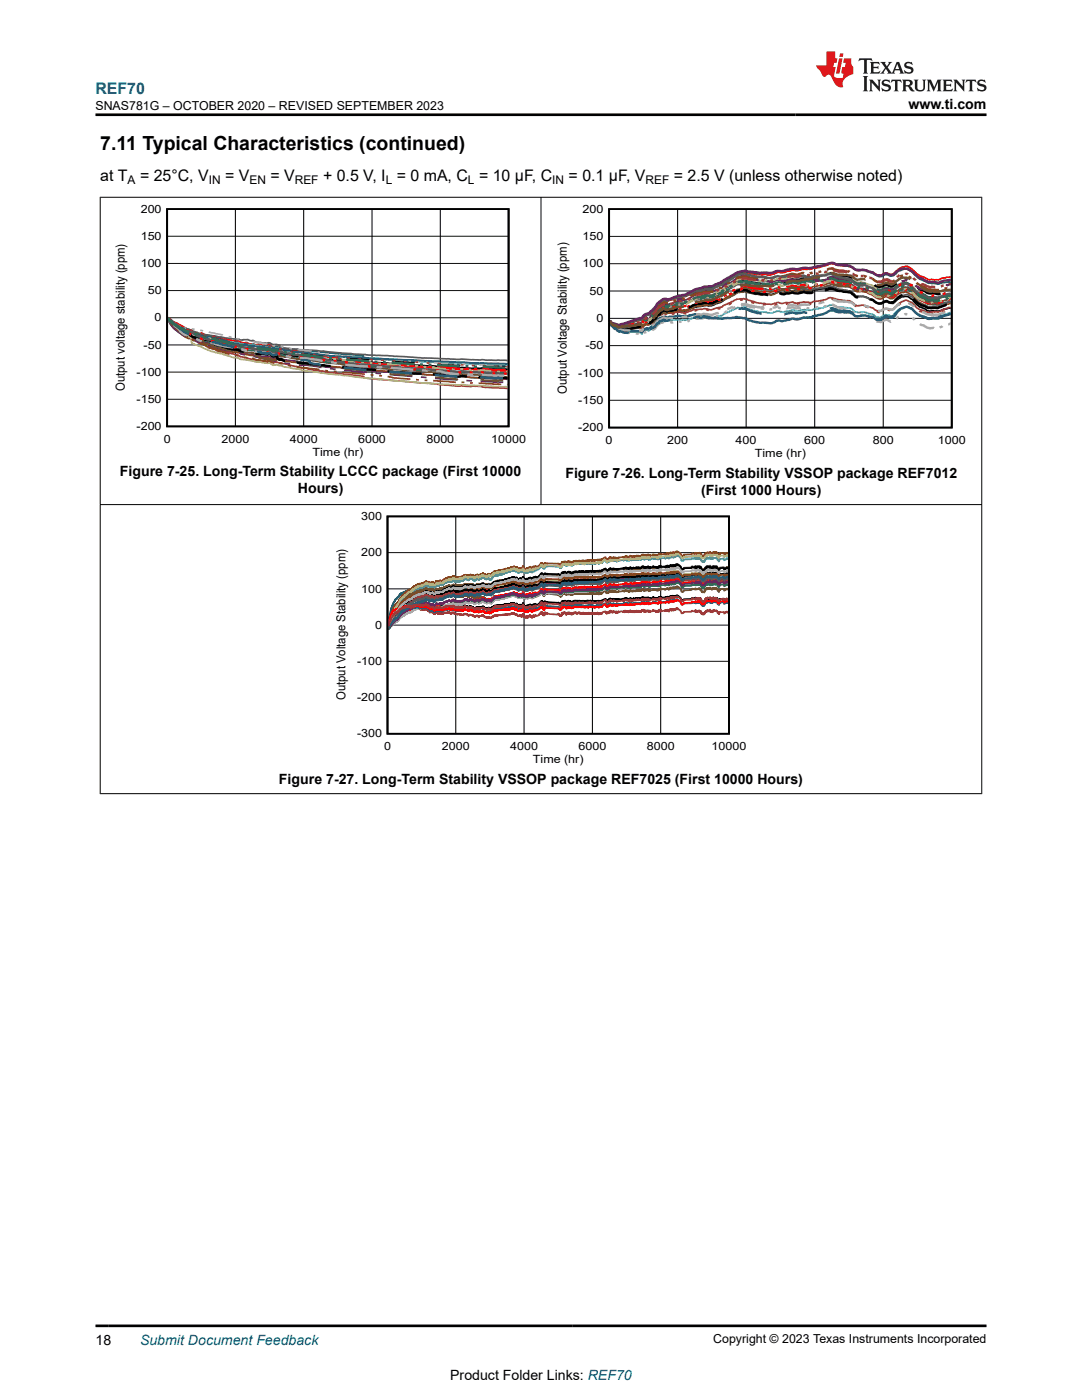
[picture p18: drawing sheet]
<svg xmlns="http://www.w3.org/2000/svg" width="216mm" height="279mm" viewBox="0 0 216 279" stroke-linecap="round" stroke-linejoin="round" font-family="sans-serif">
<defs><g id="words">
<text font-size="3.9" x="20" y="29.9">7.11 Typical Characteristics (continued)</text>
<text font-size="3.2" fill="#00f" x="19" y="18.7">REF70</text>
<g font-size="3.2">
<text x="20" y="36.1">at T</text>
<text x="27.9" y="36.1">= 25°C, V</text>
<text x="44.9" y="36.1">= V</text>
<text x="54" y="36.1">= V</text>
<text x="64.5" y="36.1">+ 0.5 V, I = 0 mA, C = 10 μF, C</text>
<text x="113.5" y="36.1">= 0.1 μF, V</text>
<text x="134.4" y="36.1">= 2.5 V (unless otherwise noted)</text>
</g>
<g font-size="2.8">
<text x="181.3" y="21.8">www.ti.com</text>
<text x="23.9" y="95.1">Figure 7-25. Long-Term Stability LCCC package (First 10000</text>
<text x="112.8" y="95.3">Figure 7-26. Long-Term Stability VSSOP package REF7012</text>
<text x="59.4" y="98.4">Hours)</text>
<text x="139.9" y="98.7">(First 1000 Hours)</text>
<text x="55.7" y="156.4">Figure 7-27. Long-Term Stability VSSOP package REF7025 (First 10000 Hours)</text>
<text x="19" y="268.4">18</text>
<text x="89.8" y="275.3">Product Folder Links: REF70</text>
</g>
<text font-size="2.8" fill="#00f" x="27.9" y="268.4">Submit Document Feedback</text>
<g font-size="2.5">
<text x="19" y="21.9">SNAS781G – OCTOBER 2020 – REVISED SEPTEMBER 2023</text>
<text x="24.9" y="78" transform="rotate(-90 24.9 78)">Output voltage stability (ppm)</text>
<text x="113.1" y="78.6" transform="rotate(-90 113.1 78.6)">Output Voltage Stability (ppm)</text>
<text x="68.9" y="139.7" transform="rotate(-90 68.9 139.7)">Output Voltage Stability (ppm)</text>
<text x="142.3" y="268.1">Copyright © 2023 Texas Instruments Incorporated</text>
</g>
<g font-size="2.4">
<text x="25.5" y="36.7">A</text>
<text x="41.7" y="36.7">IN</text>
<text x="49.8" y="36.7">EN</text>
<text x="58.8" y="36.7">REF</text>
<text x="77" y="36.7">L</text>
<text x="93.4" y="36.7">L</text>
<text x="110.2" y="36.7">IN</text>
<text x="128.8" y="36.7">REF</text>
</g>
<g font-size="2.3">
<text x="28.1" y="47.9">150</text>
<text x="28.1" y="42.5">200</text>
<text x="116.2" y="47.9">150</text>
<text x="116.2" y="42.5">200</text>
<text x="28.1" y="53.3">100</text>
<text x="116.2" y="53.4">100</text>
<text x="29.5" y="58.7">50</text>
<text x="117.6" y="58.8">50</text>
<text x="30.9" y="64.2">0</text>
<text x="119" y="64.3">0</text>
<text x="28.7" y="69.6">-50</text>
<text x="116.8" y="69.7">-50</text>
<text x="27.3" y="75">-100</text>
<text x="115.4" y="75.2">-100</text>
<text x="27.3" y="80.4">-150</text>
<text x="115.4" y="80.6">-150</text>
<text x="27.3" y="85.8">-200</text>
<text x="32.7" y="88.4">0</text>
<text x="44.2" y="88.4">2000</text>
<text x="57.8" y="88.4">4000</text>
<text x="71.5" y="88.4">6000</text>
<text x="85.1" y="88.4">8000</text>
<text x="98" y="88.4">10000</text>
<text x="115.4" y="86.1">-200</text>
<text x="120.8" y="88.7">0</text>
<text x="133.1" y="88.7">200</text>
<text x="146.8" y="88.7">400</text>
<text x="160.5" y="88.7">600</text>
<text x="174.1" y="88.7">800</text>
<text x="187.1" y="88.7">1000</text>
<text x="62.4" y="91">Time (hr)</text>
<text x="150.6" y="91.2">Time (hr)</text>
<text x="72.1" y="103.8">300</text>
<text x="72.1" y="111">200</text>
<text x="72.1" y="118.3">100</text>
<text x="74.8" y="125.5">0</text>
<text x="71.2" y="132.7">-100</text>
<text x="71.2" y="139.9">-200</text>
<text x="71.2" y="147.2">-300</text>
<text x="76.6" y="149.7">0</text>
<text x="88.2" y="149.7">2000</text>
<text x="101.8" y="149.7">4000</text>
<text x="115.4" y="149.7">6000</text>
<text x="129.1" y="149.7">8000</text>
<text x="142" y="149.7">10000</text>
<text x="106.3" y="152.3">Time (hr)</text>
</g>
</g></defs>
<path d="M33.3 41.7h68.2v43.4h-68.2zM121.5 41.7h68.4v43.6h-68.4zM37.8 66.4l-1.4-.7-2.9-2 1.2 1.5 1.6 .9 .3 .3 2 .8 2.8 .9 .3-.2 3.6 .9 2.1 .2 .7 .3h1.3l.9 .3a.37 .37 0 0 1 .4-.1 .37 .37 0 0 1 .2 .4l1.5 .3 1.1-.1a.38 .38 0 0 1 .6 .1l.4 .2 .6-.2 3.1 .8 10.2 1 8.9 .5 14 .9h4.9l5.1 .3M42.3 67.9l4.4 1M51.2 69.5l2.2 .2 .2-.2h.2a1.17 1.17 0 0 0 1.4 .3l.4 .1M60.2 70.4l4.5 .5M69.2 71.5l3.4 .1 1.1 .3M78.2 72.1l4.6 .3M87.3 72.7l4.5 .2M96.4 73l4.5 .2M189.7 61.5l-1.2 .1-1.2 .5-1.2-.1a1.46 1.46 0 0 1-1.6-.4l-.3-.1a3.9 3.9 0 0 1-2.2-1.8 2.27 2.27 0 0 0-3.3 .4 1.04 1.04 0 0 1-1.5 .2 1.63 1.63 0 0 0-1.4 .3 2.23 2.23 0 0 1-1.8-.8l-.5-.1-.7-.4-1.2-.2a1.23 1.23 0 0 1-1.3-.5 1.86 1.86 0 0 0-1.7-.6l-.7-.2a1.35 1.35 0 0 1-1.4-.4l-.1-.1a2.4 2.4 0 0 0-1.8 .3l-3.7 .5a1.42 1.42 0 0 0-1.4 .1h-.7a1.82 1.82 0 0 0-1.5 0l-1.2 .3a1.31 1.31 0 0 0-1.6 .1l-.6 .2-4.5-.6a1.54 1.54 0 0 0-1.7 0l-.1 .1a1.82 1.82 0 0 0-1.4 .6l-1.1 .5-1.4 1-1 .2-.5 .3-.8 .2-.9-.1-.6 .2a6.6 6.6 0 0 0-2.9 .8l-1.7 .1-1.9 .4-1-.3-.1 .3-.2-.1-.2 .2-.3 .1-.8 1.1-.5 .2-.6 .7h-1l-.3 .4a.51 .51 0 0 1-.7 .4l-3.3 .2-.2-.1a1.39 1.39 0 0 1-1.3-.5l-.7-.2-.5-.7M77.3 103.1h68.2v43.3h-68.2z" fill="none" stroke="#000" stroke-width=".35"/>
<g fill="none" stroke="#000" stroke-width=".2">
<path d="M19.9 39.4h176.1M20 39.3v119.2M108 39.3v61.5M195.9 39.3v119.2M33.3 58h68.2M33.3 52.6h68.2M33.3 47.1h68.2M47 41.7v43.4M60.6 41.7v43.4M74.2 41.7v43.4M87.9 41.7v43.4M121.5 58.1h68.4"/>
<path d="M121.5 52.6h68.4M121.5 47.2h68.4M135.2 41.7v43.6M148.9 41.7v43.6M162.6 41.7v43.6M176.2 41.7v43.6M33.3 79.7h68.2M33.3 74.3h68.2M33.3 68.8h68.2M33.3 63.4h68.2M121.5 79.9h68.4M121.5 74.4h68.4"/>
<path d="M121.5 69h68.4M121.5 63.5h68.4M19.9 100.7h176.1M77.3 117.5h68.2M77.3 110.3h68.2M90.9 103.1v43.3M104.6 103.1v43.3M118.2 103.1v43.3M131.8 103.1v43.3M77.3 139.2h68.2M77.3 132h68.2M77.3 124.8h68.2"/>
<path d="M19.9 158.4h176.1"/>
</g>
<g fill="none" stroke="#f00" stroke-width=".35">
<path d="M189.7 55.3l-1.7 .2a3.4 3.4 0 0 1-2.3 .3 1.84 1.84 0 0 1-1.3-.5l-.9-.2-1.5-1.4a1.97 1.97 0 0 0-2.9 .2 1.85 1.85 0 0 1-1.4 .9 1.45 1.45 0 0 0-1.9 .1 2.23 2.23 0 0 1-1.8-.6h-.2a6.1 6.1 0 0 0-2.9-.3l-.1-.1a4.6 4.6 0 0 0-2.9-.9l-1-.1a1.65 1.65 0 0 0-2 0l-1.5 .5h-.5a4.5 4.5 0 0 1-2.7 .3l-.9 .3a6.2 6.2 0 0 0-2.9 .3l-.3 .2a2.65 2.65 0 0 0-2.1 .3l-.4 .1-.8-.2-1.7 .1-1.7-.1a1.42 1.42 0 0 0-1.5-.1h-.2a1.79 1.79 0 0 0-1.3 .7l-1.6 .8-.7 .6-.7 .3a4.3 4.3 0 0 1-2.7 .7l-1 .3a6.3 6.3 0 0 0-2.7 1.1l-3 .7a.93 .93 0 0 1-1.4 0l-1.4 1.1-.4 .7-1.2 1.2-1 .2-.5 .9-.2-.1-3.5 1a1.3 1.3 0 0 1-1.4 0l-.1-.2-.3 .1-.4-.1-.5-.5M33.5 63.6h.2l1 .7 3.3 1.6 .2 .2 1.6 .5a1.08 1.08 0 0 1 1.2 .2l4.1 1 2.3 .2 .6 .3 1.4 .2 .3 .1 .6 .1 .2-.1 .6 .2 2.2 .2a1.02 1.02 0 0 1 1.2 .3l.6-.1 5.3 1.2 1.6 .1 .1 .3 5.4 .6 1.3 .5 4.6 .6 13.6 1 14.3 .6M33.5 63.5l.8 .9 .8 .5 1.5 .7 1.2 .4M38.9 66.5l.6 .2M40.6 67.1l.6 .1M42.3 67.5l1.7 .4 .2 .3 .5 .2 2 .3M47.8 68.9l.6 .1M49.5 69.2l.6 .1M51.2 69.6h.8l.4 .1 .4-.1 .6 .2 .2-.2 .3 .1a1.03 1.03 0 0 0 1.3 .2l.3 .1M56.6 70.2l.6 .1M58.3 70.5l.6 .1M60 70.8l4.6 .6"/>
<path d="M65.7 71.5l.6 .1M67.4 71.7h.6M69.1 71.9l4.5 .4M74.8 72.3l.5 .1M76.5 72.4l.5 .1M78.2 72.6l4.5 .2M83.8 72.9l.6 .1M85.5 73l.6 .1M87.2 73.2l4.6 .3M92.9 73.5h.6M94.6 73.5h.6M96.3 73.5l2.1 .3h2.4"/>
</g>
<path d="M189.7 56.3l-.4-.1-1.3 .2a1.69 1.69 0 0 1-1.6 .2l-1.2-.1-.5-.3a6.2 6.2 0 0 1-2.9-2l-.2-.1a1.62 1.62 0 0 0-2-.1l-.5 .3a1.31 1.31 0 0 1-1.7 .7 1.24 1.24 0 0 0-1.6 .2h-.5l-1.1-.7-1.1-.3a1.91 1.91 0 0 0-1.5-.2 1.96 1.96 0 0 1-1.5-.5l-.3-.3-2.6-.3-1.2-.4-1.6 .5-2 .3a1.98 1.98 0 0 1-1.9 .1l-.7 .2a1.6 1.6 0 0 1-1.5 .1h-.2a7.1 7.1 0 0 1-2.9 .4l-.5 .1a3 3 0 0 1-2.3 .3 5.5 5.5 0 0 1-2.7-.1h-.1a1.97 1.97 0 0 0-1.9 0l-.5 .1-1.8 1.2-.9 .4a2.44 2.44 0 0 1-1.6 .8 2.77 2.77 0 0 1-2.2 .5l-.5 .3a8.5 8.5 0 0 0-3.4 1.2l-1.3 .2-2.4 .9-.2-.3-.1 .2-.2-.2-.5 .4a3.3 3.3 0 0 0-1.5 1.6l-1.4 1.2a.47 .47 0 0 0-.6 .1l-.5 .8-.2-.2-3.5 1-.7 .5-1.5-.4-.5-.5M33.5 63.8l.8 .8 1.9 1 3.3 1.1 3.3 .6 3.5 1.1 1.1-.1 .6 .3 2.2 .3a.37 .37 0 0 1 .6 0l1.6 .3 .4-.1 .6 .1 .2-.2 .3 .1a.97 .97 0 0 0 1.3 .1l.5 .2 .4-.1 .5 .3 2.7 .1 1.1 .3 11.9 .9 .2 .1 .1 .5 1 .1 17.8 .9 9.9 .2" fill="none" stroke="#156" stroke-width=".35"/>
<path d="M33.5 63.7l1.1 .9 .8 .3 1.5 .9 .2 .4 2.5 .9 .6 .1 2.1 .6 .6-.1 2.8 .6 1.7 .1 1.2 .3h.8l.8 .1a.34 .34 0 0 1 .3-.1 .34 .34 0 0 1 .3 .2l1.6 .3 .4-.1 .6 .2 .2-.2 .3 .1a.91 .91 0 0 0 1.3 .2l2 .7 11.3 1.2 1.1 .1 .1-.3h.4l3.5 .4 17.5 1.1 1-.1 2.1 .2 2.4-.1 .5 .2 4.2 .1M189.7 62.4l-1.7 .5a2.25 2.25 0 0 1-2.1 .6 1.38 1.38 0 0 1-1.4-.2l-.3-.1a2.77 2.77 0 0 1-2-1.4l-.7-.4a1.65 1.65 0 0 0-1.6 0l-.5 .3-.7 .6a.88 .88 0 0 1-1.3 .6h-.4a.67 .67 0 0 0-.8 .2 1.55 1.55 0 0 1-2-.3l-1.9-.6-.5 .1a1.78 1.78 0 0 1-1.9-.7l-1.7-.3a2.49 2.49 0 0 1-1.8-.3h-.2a1.74 1.74 0 0 0-1.6 .3l-2.9 .6a5.2 5.2 0 0 0-2.7 .2h-.2a1.44 1.44 0 0 0-1.5 0h-.2a2.2 2.2 0 0 1-1.9 0h-.3a2.19 2.19 0 0 1-2.1 .2l-1.9-.1-1.5-.5a2.73 2.73 0 0 0-2.5-.1l-2.1 .9a2.46 2.46 0 0 1-1.9 .7 2.1 2.1 0 0 1-2 .1l-1.5 .1a1.41 1.41 0 0 0-1.4 .2l-1.4 .3-1.3-.1-2.4 .1-.1 .2-.2-.5-.2 .3-1.2 .4-.4 .8-.5 .3h-.2l-.7 .7-.3-.4-.4 .3a.67 .67 0 0 0-.6 .7l-.2-.3-3.5-.3-.7 .1-.7-.4a2.65 2.65 0 0 1-1.3-1.5" fill="none" stroke="#0bc" stroke-width=".35"/>
<path d="M33.5 63.5l.6 .9 1.7 1.3 .9 .5 .2 .4 2.7 1.2 3.5 1 1.4 .1 1.9 .5h1l1.4 .4h.6a.95 .95 0 0 0 1.1 0l.5 .3 .2 .2 .5 .1 1.1 .1 .6 .1 .1-.1a.39 .39 0 0 1 .6 .2l.4 .2 .6-.2 .6 .2 .4-.1 .6 .3 1.5 .3h1.1l4.8 .8 7.5 .8 13.9 .7 5.8 .5 .9-.1 3.4 .2 5.7 .1M33.5 63.8l.8 .9 2 1.2 2.2 1.1 1.6 .5M42.4 68.2l3.1 .9 1.9 .3 .7 .4 1 .1M51.4 70.3l2 .2 .2-.2 .3 .1a1.12 1.12 0 0 0 1.3 .1l2.8 .7M60.3 71.5l4 .4 .2 .3 .2 .1 2.3 .2M69.2 72.8l6.8 .5M78.3 73.4l6.8 .6M87.4 74.1l3.5 .3h3.3M96.5 74.5l4.8 .2M189.7 60.3l-1.7 .2a1.24 1.24 0 0 1-1.6 .2h-1.2a8.8 8.8 0 0 1-2.7-1.7 2.22 2.22 0 0 0-2.9-1.1l-.5 .4a1.47 1.47 0 0 1-1.4 .8l-.3-.1a.81 .81 0 0 0-1.4 0 2.29 2.29 0 0 1-1.8-.6l-1.2-.5a1.74 1.74 0 0 0-1.6-.3 .5 .5 0 0 1-.6-.2l-.4-.3a4.1 4.1 0 0 0-2.7-.9l-.8-.3a2.22 2.22 0 0 0-2.3-.1l-2.4 .3-.5 .2a4.3 4.3 0 0 0-2.7 .1l-.5-.1a.64 .64 0 0 0-.9-.1h-.6a1.72 1.72 0 0 1-1.6 0l-.5 .1a2.43 2.43 0 0 1-2 .3l-2.8-.3a4 4 0 0 0-4.2 .7l-1.1 .6a7.6 7.6 0 0 1-2.9 1.5l-1.2-.1-1.3 .4a1.61 1.61 0 0 0-1.4 .5l-1.2 .5a4.7 4.7 0 0 0-2.7 .7l-.3-.1-.7 .2-.5-.4-.5 .7-.2-.1-.1 .3-.2-.1-.2 .2a1.29 1.29 0 0 0-.6 1.1l-.9 .6-.3 .4h-.4l-.1-.2-.2 .2a1.05 1.05 0 0 0-.7 .9h-.1l-.4-.2-3.3 .6-.7 .2-.1-.2-.2 .2-.4-.3a1.3 1.3 0 0 1-1.3-1" fill="none" stroke="#286b49" stroke-width=".35"/>
<g fill="none" stroke="#9e3a3a" stroke-width=".35">
<path d="M34 64.1l-.5-.4 1.9 1.8 1.9 1.4 3.7 1.8a1.35 1.35 0 0 0 1.1 .8l5.3 1.3 .6 .4 2.5 .5 .1 .1 1.4 .1 1.4 .3 .5-.2 .6 .3a1.13 1.13 0 0 1 1.2 .1h.4l2.1 .6 3.1 .5 .2 .2 1 .2 9.8 1.2 .3 .1 .1 .2 .7 .1 13.7 1.1 4.2 .5h4.7l.9 .2 4.4 .2M35.6 65l.6 .3M37.9 65.8l.5 .2M40.1 66.5l.6 .2M42.4 67.1l.6 .1M44.7 67.6l.5 .1M46.9 68h.6M49.1 68.5l.6 .1M51.4 68.8h.5M53.5 69.1l.5 .2M55.6 69.6h.6M57.9 70.2l.6 .1"/>
<path d="M60.2 70.5l.5 .1M62.5 70.7l.5 .1M64.7 71.1l.6 .1M67 71.2l.6 .1M69.2 71.4l.6 .1M71.5 71.6l.6 .1M73.8 71.8h.6M76.1 71.9h.5M78.3 72l.6 .1M80.6 72.1l.6 .1M82.9 72.3h.5M85.1 72.4h.6"/>
<path d="M87.4 72.5l.6 .1M89.7 72.7h.5M92.5 72.8l-.6 .1M94.2 73h.6M96.5 73l.5 .1M99.3 73.1h-.6M101 73.2h.3M189.7 61.4h-.4l-1.3 .5a1.35 1.35 0 0 1-1.4 .3h-.3a1.58 1.58 0 0 1-1.6 0l-.8-.3a2.92 2.92 0 0 1-1.7-1.3l-.4-.3a1.69 1.69 0 0 0-1.5-.2l-.9 .4-.8 .8a1.07 1.07 0 0 1-1.6 .3 2.28 2.28 0 0 0-1.5 .6l-.7-.2a4.8 4.8 0 0 0-3.5-1l-.2 .1-.5-.2a1.78 1.78 0 0 0-1.9-.8l-2.2-.5a1.55 1.55 0 0 0-1.7 .2l-1.2 .3h-1a2.01 2.01 0 0 1-1.6 .2l-.6-.1-.7 .2a1.67 1.67 0 0 1-1.6-.2l-.6 .3-.8-.1a1.61 1.61 0 0 1-1.5 0l-.7 .1a3.3 3.3 0 0 1-2.1 0 5.5 5.5 0 0 1-2.7-.5 3.9 3.9 0 0 0-4 .4l-1.2 .5-.6 .4-1.3 .3a2 2 0 0 1-1.9 0l-.7 .2a5.9 5.9 0 0 0-2.9 .5l-.5 .1-1.1-.1-1.2 .2-.7-.1-.8 .4-.2-.4h-.5l-.9 .7-.1-.1-.3 1-.4-.1-.1 .4-.2-.1-.2 .2a.49 .49 0 0 1-.8 .1l-.4 .3-.1-.2-.5 1-.4-.4-3.5 .3-.3-.1-.2 .2-.1-.3-.4 .2-.3-.4-.2 .2-.1-.1-.2-.3-.2 .2-.5-.9"/>
</g>
<g fill="none" stroke="#68275f" stroke-width=".35">
<path d="M189.7 58.8l-.2-.1-1.4 .5a2.49 2.49 0 0 1-2 .5 4.6 4.6 0 0 1-2.6-.6l-.8-.5-.5-.6a1.96 1.96 0 0 0-3 0l-.3 .2a1.2 1.2 0 0 1-1.4 .7 1.05 1.05 0 0 0-1.5 0 1.43 1.43 0 0 1-1.8-.6 6.2 6.2 0 0 0-2.9-.6l-.5-.1a3.6 3.6 0 0 0-2.7-1.2l-.2-.2a2.17 2.17 0 0 1-1.5-.5l-.7-.1-1.1 .3-2.9 .3a4.9 4.9 0 0 0-2.7 0 3.3 3.3 0 0 0-2.8 0l-.3-.1a1.99 1.99 0 0 0-1.7 .1l-.6 .1-3.7-.6a3.5 3.5 0 0 0-4 .6l-1.4 .7-.4 .4-.9 .3a3.5 3.5 0 0 1-2.7 .7l-.5 .3a6.5 6.5 0 0 0-2.9 1l-1 .4h-1l-1 .5-.3-.1a1.1 1.1 0 0 1-1.4 .1l-.8 .5-1 1.5-.5 .1a1.25 1.25 0 0 1-.9 1l-.1-.4-.4 .3-.1-.1-.5 1-4 .6-.2 .3-.2-.2-.5 .1-.2-.3-.1 .3-.2-.4-.1 .2-.2-.2-.2 .1-.5-.5M33.5 63.5l1.3 1.4 .1 .6 .5 .5 1.2 .8 2.3 .8 .6 .4 1.9 .4 .1 .2 3.5 .9 1.6 .3 .4 .4 1 .3 2.2 .3a.37 .37 0 0 1 .6 .1l1.6 .3 .4-.1 .6 .2 .2-.2 .3 .1a1.02 1.02 0 0 0 1.3 .2l.4 .1a1.18 1.18 0 0 1 1.1 .3l2.6 .3 1 .2 .1 .4 4.9 .6h2.5l3.9 .5 19.4 1.4 1.3-.1 2.1 .3 6.8 .3M33.5 63.7l.6 1.1 .6 .8 2.4 1.6M38.8 67.9l1.1 .5M41.6 68.9l2.3 .7 .3 .2 1.9 .3M47.8 70.5l1.1 .3M50.6 71.1l2.8 .7a.96 .96 0 0 1 1.1 .2h.6M56.8 72.4l1.1 .2M59.6 72.8l2.6 .2 1.9 .3M65.8 73.6l1.2 .1M68.7 73.9l4.5 .4M74.9 74.5l1.1 .1"/>
<path d="M77.7 74.8l4.6 .3M84 75.2l1.1 .1M86.8 75.5l4.6 .4M93.1 75.9l1.1 .1M95.9 76.1l4.5 .2"/>
</g>
<path d="M189.7 59.8a6 6 0 0 0-2.6 .6l-1-.2a2.02 2.02 0 0 1-1.7-.5l-1.1-.4-.6-.6a2.22 2.22 0 0 0-3.3-.8l-.7 .5a1.04 1.04 0 0 1-1.7 .3l-1 .3a1.83 1.83 0 0 1-1.8-.4l-.2-.1a4.2 4.2 0 0 0-2.9-.3l-1-.6a2.36 2.36 0 0 0-1.7-.4h-.5a1.44 1.44 0 0 1-1.4-.3l-.3-.1a.46 .46 0 0 0-.7 .1l-2.3 .7a1.57 1.57 0 0 0-1.3 .3h-1l-.4-.1a6.1 6.1 0 0 1-2.7 .3l-1.1 .2a1.48 1.48 0 0 1-1.5 0l-.5 .3a2.79 2.79 0 0 1-1.9 .2l-2.6-.2a5.7 5.7 0 0 0-2.8-.3l-1.9 1.1-1.9 .9-.7 .1a2.07 2.07 0 0 1-1.9 .4l-1.1 .3-1.2 .1a4.6 4.6 0 0 1-3.4 .7l-.5 .2-1.2 .2a1.48 1.48 0 0 1-1.3-.1l-.2 .1-.3 .1-.2 .4-.5 .3-.5 .7-.7 .3-.2 .4-.5 .2-.1-.3-.2 .3-.3-.1-.5 .9-.4-.1-3.3 .1-.5 .3-.3-.3-.2 .2-.8-.6h-.4l-.5-.7M33.5 63.6a5.5 5.5 0 0 0 2 2.1l2 1.1 3.1 1.2 .2 .5 2.2 .7 5.1 1.1 1.1 .1 .2-.1 .9 .2 .2-.2 .3 .2 1.2 .1 .4 .1 .4-.1 .6 .3 .2-.2h.3a.96 .96 0 0 0 1.3 .2l.5 .2 .4-.1 .6 .3 3.7 .5 7.4 .8 .8 .2 4.8 .6 13.9 .9 4.1 .4h.7l7.2 .2 .1 .2h.4l1.5 .1M33.5 63.7l2.4 2.6 1.5 .9M41.9 68.9l4.5 1.2M51 71l.5 .1a.86 .86 0 0 0 .9 .5l1 .1a.93 .93 0 0 1 1.1 .2h.7M59.7 72.6l4.5 .5M68.8 73.6l4.5 .4M77.7 74.6l4.6 .3M86.8 75.3l4.6 .4M95.9 75.8l3.2 .2h1.3" fill="none" stroke="#6b5028" stroke-width=".35"/>
<g fill="none" stroke="#84471f" stroke-width=".35">
<path d="M33.5 63.7l1.1 1.7 2.3 1.8 1.8 .7 2.4 1.2 2.6 .7 3.7 .5 2.3 .6h.8l.9 .4 1.8 .2a1.11 1.11 0 0 1 1.1 .2h.8l3.4 .6 6 .6 3.8 .5 13.7 1 2.9 .4 12 .7 4.4 .1M33.5 63.6l.3 .4a6.8 6.8 0 0 0 2 2.1l1.4 1M38.3 67.7l.5 .3M39.9 68.5l.6 .2M41.4 69.3l4.4 1.4M47 70.9l.5 .1M48.7 71.3l.5 .1M50.4 71.6l.1-.1 .7 .4 1.3 .1 .3-.1 .6 .3 .3-.2 .8 .4h.2M55.8 72.5l.6 .2M57.5 72.9l.6 .2M59.2 73.2l4.5 .5M64.9 73.9l.5 .1"/>
<path d="M66.6 74.1h.5M68.3 74.3l4.5 .4M74 74.8l.5 .1M75.7 75h.5M77.4 75.1l1.3 .3 3.2 .3M83 75.7l.6 .1M84.7 75.9h.6M86.4 76l4.6 .3M92.1 76.3h.6M93.8 76.4h.6M95.5 76.5l4.5 .2M101.2 76.7h.1"/>
<path d="M189.7 60.6l-.6 .1a2.32 2.32 0 0 0-1.7 .5h-2a6.7 6.7 0 0 1-3.2-2.2l-.4-.2a1.82 1.82 0 0 0-1.4-.5l-.1 .1a2.68 2.68 0 0 0-1.9 1.1 1.04 1.04 0 0 1-1.4-.2h-.5a1.29 1.29 0 0 1-1.5 .2h-.2a4.7 4.7 0 0 0-3.5-1.3 1.98 1.98 0 0 1-1.4-.9l-.5-.2-1.3-.1a1.66 1.66 0 0 1-1.4-.4 1.85 1.85 0 0 0-2.1 .2l-2.2 .4-.9 .3-1-.2-.8 .2a1.76 1.76 0 0 1-1.6 0l-2.2 .5a1.43 1.43 0 0 0-1.5 .1l-.5 .2-3.2-.1-.5-.2a1.98 1.98 0 0 1-1.5-.3l-1 .3a1.79 1.79 0 0 0-1.5 .7l-.7 .3a9.4 9.4 0 0 1-4.1 1.9l-.4-.1-1.5 .3h-.3l-1.5 .5-.7 .4h-.7a1.97 1.97 0 0 0-1.5 .1l-1.4 .3a.44 .44 0 0 1-.6-.1 1.74 1.74 0 0 0-1.4 .7l-.6 .8-.5 .4a1.76 1.76 0 0 1-1.6 .7l-.3 .2-.3 .5-.4-.2-3.3 .3-.2-.1a1.13 1.13 0 0 1-1.3-.5h-.3l-.6-.4-.3-.6"/>
</g>
<path d="M189.7 59.1l-1.7 .2-.7 .3-1-.1a2.14 2.14 0 0 1-1.9-.6l-.5-.3a3.8 3.8 0 0 1-1.9-1.5 2.06 2.06 0 0 0-2.8-.3l-.5 .5a1.02 1.02 0 0 1-1.7 .1 1.66 1.66 0 0 0-1.3 .5l-.7-.2a5.4 5.4 0 0 0-2.9-1.3l-.1-.1a1.55 1.55 0 0 1-1.9-.7 6 6 0 0 0-2.7-.7l-1-.3a1.72 1.72 0 0 0-1.5 0l-1 .3-1.5 .2a1.79 1.79 0 0 1-1.9 0l-1.3 .3a3.9 3.9 0 0 0-2.8 .3h-.3a2.37 2.37 0 0 0-2.1 .4l-3.3-.1-.8-.1a3.6 3.6 0 0 0-3.7 .7l-3 1.6a3.6 3.6 0 0 1-2.7 .7l-.3 .2a9.3 9.3 0 0 0-3.4 1.2 6.4 6.4 0 0 0-2.8 .7h-.2a1.36 1.36 0 0 1-1.4 0l-.1 .2a3 3 0 0 0-1.5 1.5l-.5 .4a1.64 1.64 0 0 1-1.4 .7l-.5 .4-.3 .5-.4-.1-3.3 .8-.2-.1a1 1 0 0 1-1.3-.4h-.3l-.6-.3-.3-.6M33.5 63.5l1.1 1.3 1.7 1.5 1.8 1.1 .1 1 .2 .1 3.8 1.6 2 .5 2.4 .8 1 .1 .5 .2 1.3 .1 .8 .2a.4 .4 0 0 1 .6 .1l.9 .2 .3-.1 .4 .2 .4-.1 .6 .2 .2-.2 .3 .1a.97 .97 0 0 0 1.3 .4l.5 .2 .4-.1 .8 .4 3.1 .4 .4 .3 13 1.5 14.5 1.2 13.4 .5" fill="none" stroke="#b2af67" stroke-width=".35"/>
<path d="M33.5 63.5l1.3 1.2 .8 .5 2.2 .5 2.2 .9 5 .9 2.6 .2 .5 .2 1.3-.2a1.06 1.06 0 0 0 1.1 .2l.7 .4 2 .2a1.38 1.38 0 0 1 1.3 .3l.6-.1 .7 .2 .2 .3 2.2 .5 6.4 .4 6.1 .6 13.6 .8 17 .4M189.7 60.2l-1.6 .4a2.54 2.54 0 0 1-2 .5 1.49 1.49 0 0 1-1.6-.2l-.8-.2-.7-.4-.8-.9a2.02 2.02 0 0 0-3 .1l-.5 .4a.93 .93 0 0 1-1.5 .4l-.5-.2a1.64 1.64 0 0 1-2.2 0 5.6 5.6 0 0 0-2.9-1 1.38 1.38 0 0 1-1.5-.7 5.7 5.7 0 0 0-2.7-.6l-.9-.5a1.56 1.56 0 0 0-1.6 .1l-2.2 .2-.8 .2-.9-.1a1.46 1.46 0 0 0-1.3 0l-.7 .1a4.1 4.1 0 0 0-2.8-.1h-.3a1.64 1.64 0 0 0-1.7 .1l-.3 .1-.8-.1-.3-.2h-1l-1.9-.4a3.8 3.8 0 0 0-3.9 .2l-1.5 .8a2.12 2.12 0 0 1-1.6 .7 1.66 1.66 0 0 1-1.5 .3h-.9l-.8 .3h-.7l-.7 .2a7 7 0 0 1-3.2 1 4.8 4.8 0 0 1-2.7 .4l-.1 .1a2.98 2.98 0 0 0-1.5 1.4l-.4 .3a2.62 2.62 0 0 1-1.7 1l-.1 .1-.5 .7-.4-.1-3.5 .7a1.11 1.11 0 0 1-1.3-.5l-.2 .1a.95 .95 0 0 1-1-1" fill="none" stroke="#595959" stroke-width=".35"/>
<g fill="none" stroke="#aaa" stroke-width=".35">
<path d="M33.5 63.6l1.1 1.8 .2-.3h.6M36.6 65.5h.5M38.3 65.6l.5 .1M40 65.9l.5 .1M41.7 66.3l2.8 .6M45.6 67.2l.6 .1M47.2 67.5l.5 .2M48.9 68h.5M50.5 68.1l.4 .2 2.4 .3M54.4 68.9l.1 .1h.4M56 69.1l.6 .3M57.7 69.5l.5 .1"/>
<path d="M59.4 69.7l.3 .1 2.5 .3M63.3 70.3l.6 .1M65.1 70.6l.5 .1M66.8 70.8h.5M68.5 71l2.8 .3M72.4 71.4h.6M74.1 71.4l.6 .1M75.8 71.5l.6 .1M77.5 71.7l2.9 .2M81.5 72h.6M83.2 72.1l.6 .1M84.9 72.3h.6"/>
<path d="M86.6 72.4l2.8 .2M90.6 72.6l.5 .1M92.3 72.6l.5 .1M94 72.8h.5M95.7 72.9l.9-.1 1.9 .2M99.6 73.1h.6"/>
</g>
<path d="M33.5 63.6l1.2 1 1.9 .9 .2 .3 2.8 1.2 4 1.1 9.8 1.4a1.01 1.01 0 0 1 1.1 .2l.6-.2 1 .1 2.5 .6 6.7 .8 6 .4 22.9 1 7.1 .2" fill="none" stroke="#295c75" stroke-width=".35"/>
<g fill="none" stroke="#b2af67" stroke-width=".49">
<path d="M139.7 59.5l-.2 .1a1.5 1.5 0 0 0-1.3 .4l-1.3 .6M140.9 59.2h.5M143.1 58.6l-.5 .4M144.8 57.7l-.5 .5M148.8 56.3h-.1a3.7 3.7 0 0 0-2.8 .9M149.9 56.7l.6 .1M152.2 57h-.6M153.3 57.1l.6 .1M157.9 56.7l-1.2 .1a1.14 1.14 0 0 1-1.3 0h-.4M159.6 56.8h-.6M160.7 56.8l.6 .1M162.4 56.6h.6"/>
<path d="M167 56.5h-.1a1.77 1.77 0 0 0-2-.2l-.8 .2M168.1 56.7l.6 .1M169.8 57.1l.5 .4M171.4 58h.6M173.1 58.2l.4 .2a1.67 1.67 0 0 1 1.3 .8l.7 .1h.4M177 58.9l.5 .2M179.1 58.2l-.4 .5M180.8 57.7l-.5 .1M181.9 58.3a5.5 5.5 0 0 0 2.7 1.8M188 60l-.6 .2M189.7 59.5l-.6 .1M33.5 63.4l1.1 1.1 1.5 .8"/>
<path d="M36.6 66l.6 .3M38.3 66.8l.6 .2M40 67.3l.6 .1M41.7 67.6l.4 .1 .2 .2 2.1 .4M45.4 68.7l.6 .1M47.1 69.1l.5 .1M49.3 69.5h-.5M50.5 69.5l.6 .3 2.1 .1M54.2 70.1l.3 .1 .3-.1M55.8 70.1h.3l.3 .1M57.5 70.4l.6 .1M59.2 70.7l1.1 .5 1.6 .1"/>
<path d="M63.1 71.4h.5M64.8 71.5l.5 .1M66.5 71.7h.5M68.2 71.8l1.3 .1 .2 .2 1.2 .2M72.1 72.4h.5M73.8 72.5h.5M75.5 72.6h.5M77.2 72.7l2.8 .1M81.1 72.9h.6M82.8 73l.6 .1M84.5 73.2l.6 .1M86.2 73.3h.4l.1 .2 2.3 .2"/>
<path d="M90.1 73.7l.6 .1M92.4 73.7h-.6M93.5 73.8l.6 .1M95.2 73.9l2.9 .1M99.2 74.1l.6 .1M100.9 74.2h.4M121.7 64a1.93 1.93 0 0 0 1.3 1.2l.4 .4 .7-.2M125.8 65.2l-.6 .1M127.5 64.8l-.6 .1M128.6 64.4h-.2l-.2 .3M131.2 62.1l-.4 1-.2-.1-.2 .1-.1 .4-.6 .1-.2 .5M132.6 61.2l-.5 .2"/>
<path d="M134 61.2l-.5 .1M135.7 60.7l-.5 .1M186.2 60.3h-.5"/>
</g>
<path d="M189.7 58.6a6.8 6.8 0 0 0-2.8 .9l-.6-.2a1.78 1.78 0 0 1-2.1-.4 3.2 3.2 0 0 1-2.2-1.6l-.4-.3a1.6 1.6 0 0 0-2 0l-.9 .7a1.03 1.03 0 0 1-1.5 .3l-.7-.1-.1 .1a1.53 1.53 0 0 1-2.2-.5l-1.7-.6h-.9a1.89 1.89 0 0 1-1.5-.8 1.74 1.74 0 0 0-1.5-.5l-1.7-.5a1.72 1.72 0 0 0-2.1-.1l-2.4 .1a2.78 2.78 0 0 1-2-.1l-.9 .1a1.2 1.2 0 0 1-1.4-.2 5.9 5.9 0 0 1-2.7 .2l-.7 .1a2.13 2.13 0 0 1-1.9 .1h-1.2l-1.4-.2a5.2 5.2 0 0 0-2.8-.3l-2 1.3-.4 .1-.9 .6-1.2 .5a2.01 2.01 0 0 1-1.9 .4l-.6 .2a6.3 6.3 0 0 0-2.9 .8l-.7 .4-1.3 .1-2.4 .8-.2-.2-.1 .2-.4-.3-.3 .4a2.41 2.41 0 0 0-1.3 1.5l-.4 .3-.5 .7-.2-.2-.3 .5-.3-.1-.4 .3a1.1 1.1 0 0 0-.6 .9l-.4-.2-4.3 1.3-.4-.4a1.07 1.07 0 0 1-1.3-.6M33.5 63.4l2.6 2.1 1.2 .6 .7 .1 3.3 1.5 1 .2 .2-.1 3.2 .9 1.9 .2 .5 .3 2.1 .4a.35 .35 0 0 1 .4-.2 .35 .35 0 0 1 .2 .3l1.6 .3 .4-.1 .6 .1 .3-.2 .2 .1a.71 .71 0 0 0 1.2 .1l.6 .2 .4-.1 .8 .4 3 .4 .5 .2 4.2 .5 .7 .3 3.3 .5 22.5 1.8 1.3-.1 1.7 .2 1.5 .1 .6-.1 2.2 .2 2.9 .1" fill="none" stroke="#595959" stroke-width=".49"/>
<g fill="none" stroke="#000" stroke-width=".49">
<path d="M142.9 58.8l-1 .4-1.2-.1-.8 .4a1.93 1.93 0 0 0-1.5 .3M144.2 59.6l-1.5 .6a1.9 1.9 0 0 1-1.7 .2l-1 .2a5 5 0 0 0-2.6 .8M146.5 58.5a2.25 2.25 0 0 1 2.1-.6l.5 .1 .5 .3 1.1 .3 2.5 .3M147.4 56.4h.3a1.87 1.87 0 0 1 1.9 0l2.3 .3M161 55.6h-.6l-.9 .2h-.3a5.5 5.5 0 0 0-2.7 .4M162.3 58.3h-.1a2.35 2.35 0 0 1-1.8 0l-1.1 .3-.7-.1a1.45 1.45 0 0 0-1.3 .1h-.3a1.63 1.63 0 0 1-1.5-.1M164.6 58l.5-.2a1.87 1.87 0 0 1 1.6 0l.5 .3 1.7 .2a1.89 1.89 0 0 1 1.5 .6l.5 .5 .4-.1M165.6 54.6a2.15 2.15 0 0 1 1.6 .4l2.2 .2 .7 .3M178.9 56.5a1.27 1.27 0 0 1-1.4 .6 1.1 1.1 0 0 0-1.5 .1h-.2a1.24 1.24 0 0 1-1.3-.3M180.1 58.9l-.7 .3-.7 .6a.99 .99 0 0 1-1.7 .3l-.8 .2a1.33 1.33 0 0 1-1.9-.3l-.8-.3M182.3 59.6a4.2 4.2 0 0 0 2.6 1.7l.3 .2h1.9l1.8-.7M183.1 57.4l.4 .3 1 .4a2.29 2.29 0 0 0 1.9 .5 1.35 1.35 0 0 0 1.3-.1"/>
<path d="M33.5 63.6l1.1 1.2 1.2 .9 2.1 1.1 .5 .4 1.3 .5M42 68.5l3.5 1 2.1 .3 .5 .3 .7 .1M51 70.5l.9 .2 .9-.1 .6 .1 .3-.2 .3 .2a.74 .74 0 0 0 1.2 .3l.3 .7h.6l.8 .4M59.2 72.4l6.8 .7M68.2 73.2l6.9 .7M77.3 74.1l6.8 .5M86.4 74.7l4.7 .4 1-.1 1.1 .1M95.5 75.2l5.8 .3M121.7 63.9l.3 .7a.61 .61 0 0 0 .9 .4l.3 .4h.5l1.9-.3M121.7 64.1a1.61 1.61 0 0 0 1.3 1.3l.4 .4 .8-.1 .2 .2 3.3-.7 .1 .2M133.9 61.1l-.5 .1a.47 .47 0 0 1-.6-.2l-.2 .2-.7 .1-1.5 1.8-.6 .5M135.1 61.7a6.2 6.2 0 0 1-2.8 .3l-.5 .4-.2 .4-.4-.1-.4 1a.69 .69 0 0 0-.7 .5l-.4 .1-.1 .4"/>
</g>
<g fill="none" stroke="#f00" stroke-width=".49">
<path d="M143.3 59.7a2.73 2.73 0 0 1-2.6 .5l-1 .3-.9 .1M143.8 59.7l-.6 .2M145 58.8l-.6 .3M146 58.5l-.5 .3M146.7 57.7l-.6 .4M147.8 57.3l1.1-.2 .8 .4 .2-.1 .8 .2h1.6M148.3 57.7l-.6 .1M150 58l.5 .1M152.8 58.2l-.6 .1M153.5 57.7h.5M155.1 58l-.6 .2M155.2 57.3l.5 .1"/>
<path d="M157.3 57.8l-.5 .1M159.6 57.7h-.6M161.4 57l-1-.2-1.6 .3a1.4 1.4 0 0 0-1.3 .1h-.6M161.9 57.4l-.6 .1M163.1 56.6h-.5M164.2 56.9l-.6 .1M164.8 56.3l-.5 .2M165.9 56.3l.5 .1M166 56.1l1.7 .5a3.8 3.8 0 0 1 2.8 .9M168.7 56.7h-.5M170.4 57.3l.6 .2M171.5 57.8h.6"/>
<path d="M172.7 57.5l.5 .2M173.3 58.2l.5 .2M174.9 58.3l.6 .1M177.2 57.9l.5 .2M179.3 58.2l-.6 .5a1.15 1.15 0 0 1-1.7 .2l-.3-.1-.3 .1a1.38 1.38 0 0 1-1.5 .1M179.8 56.7l-.5 .3M181 57.8l-.6 .1M181.5 56.8l.6 .2M182.1 58.5l.5 .5M183.6 58.2l.5 .3M183.6 59.8l.3 .1a3.1 3.1 0 0 0 2.7 .6h.7l.9-.5M185.8 59h.6"/>
<path d="M188.7 58.5l-.6 .2M189.7 59.7l-.4 .1M33.5 63.6h.2l.3 .3M35.4 65.2l.5 .4M37.6 66.5l.6 .3M39.9 67.5l.5 .3M42.1 68.1h.6M44.4 68.6l.5 .2M47.2 69.3h-.6M48.9 69.7h.6M51.1 70.1l.6 .2M53.7 70.2l-.3 .2h-.1"/>
<path d="M55.3 70.5l.6 .1M57.5 71.1l.6 .1M60.3 71.4h-.5M62 71.5l.6 .1M64.3 71.9h.6M66.6 72.1h.5M68.8 72.3l.6 .2M71.1 72.8l.6 .1M73.4 73.1h.5M76.2 73.2h-.6M77.9 73.4l.6 .1M80.2 73.6h.5"/>
<path d="M82.4 73.7h.6M84.7 73.9h.6M87 73.9h.5M89.2 74.1h.6M92 74.2l-.5 .2M93.7 74.3h.6M96.6 74.3l-.6 .1M98.3 74.5h.5M100.5 74.5l.6 .1M121.7 64.1a1.7 1.7 0 0 0 1.3 .9l.2 .2h.7l2.2-.2M121.7 64.1l.3 .5M124.3 65l-.6 .1"/>
<path d="M126.5 64.7l-.5 .1M127.8 64.8h-.6M128.5 63.9l-.3 .5M129.2 64.2l-.6 .1M130.7 62.9l-.6 .3M132.5 61.3l-.5 .3M134.3 61.8l-.9 .1a.47 .47 0 0 1-.6-.1l-.2 .1-.2-.2-.1 .3-.4-.1-1.6 1.7M134.7 61.2l-.6 .1M135.4 61.5h.6M137 61l-.6 .1M137.6 61l-.3 .3h-.2M139.3 60.3l-.6 .1"/>
<path d="M141 60.2h.5"/>
</g>
<g fill="none" stroke="#aaa" stroke-width=".49">
<path d="M166.2 59.9a6.2 6.2 0 0 0 2.7 .3h.2a1.98 1.98 0 0 1 1.5 .8M33.5 63.7l2.8 2.8 1.1 .5M39.1 67.6l1.2 .5M42 68.5h.5l2.5 .7 1.5 .2M48.1 69.8l1.2 .2M50.9 70.1l2.4 .3a1.16 1.16 0 0 1 1.2 .4l.8-.1M57 71.1l1.1 .2M59.8 71.5h1.1l3.5 .5M66.1 72.3l1.1 .2M68.9 72.8l4.5 .3M75.1 73.3h1.2M78 73.4l4.5 .4"/>
<path d="M84.2 73.9l1.1 .1M87 74.1l4.6 .6M93.3 74.7l1.1 .1M96.1 74.8l4.5 .2M121.7 64.3a2.91 2.91 0 0 0 1.3 1.3l.4 .5 .6 .1M121.7 64.2l.3 .6 .7 .5 .2-.1 .7 .6 .1-.1 .5 .2h1.6M125.2 66.3l.5 .1M126.9 66.6h.5M128.4 65.6l-.3 .4-.6-.1M129 66.3l-.6 .1M132.6 64.3a1.38 1.38 0 0 0-1.4 .6l-.4 .6-.7 .4M134.3 64.3h-.6"/>
<path d="M134.3 63.5l-1 .1-.7-.1-.2-.2-.3 .3a2.87 2.87 0 0 0-1.5 1.2l-.5 .2M135.4 64.2h.6M137.1 63.2l-1.1 .2M137.7 63.9l-.6 .2M141.7 63.5l-.3 .1a1.51 1.51 0 0 0-1.5 0l-1.1-.1M143.4 63.1l-.6 .2M143.4 62.4l-.7 .2a1.88 1.88 0 0 1-1.6 0h-.7l-.7 .2-.8-.1M145 62.1l-.5 .4M146.2 61.2l-1.1 .5M146.7 61.2l-.6 .4M147.8 60.9h.4a1.38 1.38 0 0 1 1.4 .3l1.1 .2M148 60.7h.2a1.23 1.23 0 0 1 1.4 .3h.3a5.3 5.3 0 0 0 2.6 .3"/>
<path d="M151.8 61.5l.6 .1M154.1 61.7h-.6M155.2 61.4l.6 .2M155.4 61.2l-.4-.1-.8 .4M159.8 61.4l-.3 .1a1.32 1.32 0 0 1-1.4-.2l-1.2 .2M160.9 61.5h.6M161.6 60.8h-1.6a1.94 1.94 0 0 1-1.9 0l-1 .2M162.6 61.3h.6M164.5 60.3l-1.2 .2M164.9 61.1l-.6 .1M166 60.8l1.6 .7 1.3 .1M170 62.1l.5 .4"/>
<path d="M171.6 62.8h.6M172.3 61l1.2 .3M173.3 63.2l.5 .1M174.9 64.1l.3 .1a1.49 1.49 0 0 0 1.5-.4l1.1 .4M179.3 63.2l-.4 .4M179.6 60.7l-.9 .5a1.29 1.29 0 0 1-1.8 .3l-1.1 .5h-.6M181 62.7l-.5 .1M181.3 60.4l1.1 .8M182.1 63.4l.4 .4M183.6 64.7l.8 .3a2.64 2.64 0 0 0 2 .5M184 62.3a5 5 0 0 0 2.9 .5h.4l1.3-.5M188.1 65.1l-.6 .3"/>
<path d="M189.7 64.6l-.5 .1"/>
</g>
<g fill="none" stroke="#295c75" stroke-width=".49">
<path d="M33.5 63.6l.6 .7 1.6 1.2 2 1.2M42.3 68.2l4.5 1.1M51.3 70.2h.7l.4 .3h.9a1.08 1.08 0 0 1 1.2 .4l.6-.2 .3 .1M59.9 71.8l1.4 .1 .5 .1v.5l2.3 .4M68.6 73.4l4.5 .4M77.7 74.2l4.5 .3M86.7 74.9l4.6 .3M95.8 75.3l4.6 .2M133.8 63.9l-.7 .1a.46 .46 0 0 1-.7-.2l-.1 .2-.7 .2-.2 .3h-.2a2.18 2.18 0 0 1-1.3 1.1l-.1 .2M142.9 63.3l-1 .2-1.5-.3-.5 .2-.9-.1-.7 .1M147.4 61.6h1.3l1.2 .6 .2-.1 1 .4 .9 .1M161.1 62.4l-.7-.1-1.6 .3a1.72 1.72 0 0 0-1.5-.1l-.8 .2"/>
<path d="M165.6 61.6a1.13 1.13 0 0 1 1.3 .2l1.8 .3a1.54 1.54 0 0 1 1.4 .4M178.9 62.4a1.46 1.46 0 0 1-1.4 1 1.24 1.24 0 0 0-1.5 .3 1.3 1.3 0 0 1-1.4-.1M183.3 62.9l1.9 .7 1.1-.2a1.68 1.68 0 0 0 1.6-.4M189.7 62.7l-2.1 .6a1.35 1.35 0 0 1-1.3 .2l-.2 .1a1.54 1.54 0 0 1-1.6-.3 5.3 5.3 0 0 1-2.7-1.8h-.2a1.13 1.13 0 0 0-1.5 0l-.2 .1a3.6 3.6 0 0 0-1.5 1.4 1.11 1.11 0 0 1-1.5 .1l-.7 .4a1.62 1.62 0 0 1-2.2-.3h-.5l-.9-.3-.8 .1a1.42 1.42 0 0 1-1.7-.4l-.7-.3h-2.4a1.68 1.68 0 0 0-1.9 0l-1 .5-1.9 .3-.3 .2h-1.5l-1.4 .5a1.4 1.4 0 0 0-1.5 .1l-.4-.1-.4 .2a1.34 1.34 0 0 1-1.3-.1l-.5 .1a1.92 1.92 0 0 1-2.1 .4h-.4a5.9 5.9 0 0 1-3.5-.9l-.2 .1a5.5 5.5 0 0 0-3-.1l-2.1 .1a6.6 6.6 0 0 1-3.2-.8l-.5 .1a4 4 0 0 0-2.9 .3h-.9l-.5-.2-2.5 .4a1.42 1.42 0 0 0-1.5 .2l-.4 .3a2.73 2.73 0 0 1-1.3 1.3l-.5 .4a.4 .4 0 0 0-.7 .1l-.3 .1-.3 .5-.4-.2h-3.3a2.03 2.03 0 0 1-1.5-.7l-.9-.5-.3-.6a2.41 2.41 0 0 0 1.3 1.4l.6 .5 .3-.1 .5 .3h1"/>
</g>
<g fill="none" stroke="#286b49" stroke-width=".49">
<path d="M142.8 58.6h-.1a2.36 2.36 0 0 1-2 .3l-1 .4-.9 .1-.6 .3M144.5 57.9l-.6 .4M145.5 57.7l-1.6 .9-1 .3-.8 .4h-1.4l-.8 .4-1.2 .1M146.1 57l-.5 .2M147.2 56.2h.9a1.6 1.6 0 0 1 1.6 .3l2.1 .2M147.7 56.6l1-.1 1.4 .2a6 6 0 0 0 2.7 .2l1.2 .1 .5-.2M152.9 56.8l.6 .1M155.2 56.6l-.6 .2M160.9 56.4l-.7-.1-.9 .3-1.3-.3-1.7 .4M162.6 56.2l-.6 .2M163.6 55.7l-2.7 .3a1.48 1.48 0 0 0-1.4 .2l-.7 .1a1.89 1.89 0 0 0-1.5 0l-.5 .1M164.3 56l-.6 .1"/>
<path d="M165.4 55.6a2.86 2.86 0 0 1 1.8 .4l.2 .1a5.7 5.7 0 0 1 2.5 .5M165.9 55.1l1.5 .4 1.3 .2a2.52 2.52 0 0 1 2.1 .8l1.9 .2M171.6 57.3h-.6M172.8 57.4l.5 .3M178.8 57.9a1.1 1.1 0 0 1-1.8 .3l-.6 .2a1.37 1.37 0 0 1-2-.2M180.4 57.1l-.5 .2M181.6 57.4l.5 .3M181.8 56.9a2.33 2.33 0 0 0-2.9 .3 1.27 1.27 0 0 1-1.9 .3l-.3-.1a1.68 1.68 0 0 1-1.7 .3M183 58.7l.7 .5 .8 .3a1.89 1.89 0 0 0 1.9 .4l.7 .2 .4-.2M183.8 58.5l1.3 .7 .5 .2h1a1.39 1.39 0 0 0 1.4-.1l1.7-.2M189.2 59.4l-.5 .1M33.5 63.5l.8 1 .6 .4 2.9 1.4"/>
<path d="M38.8 66.5l.6 .2M40.5 67.1l.6 .3M42.2 67.6h.6l1 .4 2.9 .6M47.9 68.8l.5 .2M49.6 69.2l.5 .1M51.2 69.5l1.2 .2 .4-.1 .6 .2 .4-.2a1.08 1.08 0 0 0 1.4 .3l.3 .1M56.6 70.3l.6 .1M58.3 70.5l.6 .1M60 70.8l4.5 .5M65.7 71.4l.5 .1M67.4 71.6h.5M69.1 71.8l4.5 .3"/>
<path d="M74.7 72.2h.6M77 72.3h-.5M78.2 72.3l4.5 .4M83.8 72.7l.6 .1M85.5 72.8h.6M87.2 72.9l4.6 .2M92.9 73l.6 .1M94.6 73.1l.6 .1M96.3 73.1l2.6 .3h1.9M121.7 64.1l.3 .6 .4 .3 .6 .1a.74 .74 0 0 0 1.1 .1l.3 .1 3.3-.6 .4 .1v-.1M121.7 64.2l.5 .7a.44 .44 0 0 0 .7 0l.3 .4 .4 .1 .3-.2 .5 .2 1.5-.4M127.6 64.6l-.6 .2"/>
<path d="M129 63.8l-.5 .3M133.7 61h-.3a1.13 1.13 0 0 1-1.1-.1l-.2 .3a2.74 2.74 0 0 0-1.3 1.4l-.8 .6M135.4 60.5l-.6 .1M136.5 60.7l-.5 .2-.4-.2-1.3 .5h-.3a1.81 1.81 0 0 1-1.7 .1l-.4 .3a2.6 2.6 0 0 0-1.3 1.4l-.4 .3M137.1 60.2l-.6 .2"/>
</g>
<g fill="none" stroke="#9e3a3a" stroke-width=".49">
<path d="M137.8 59.4l-.6 .3M141.8 58.5h-.9l-2 .4M143.5 57.9l-.6 .1M145.1 57l-.5 .2M146.8 56l-.6 .4M148 55.7h.1a1.43 1.43 0 0 1 1.5 .1l1.2 .1M148.3 59.8h-.6M152.5 55.9l-.6 .1M154.2 55.9h-.6M155.4 55.5h.5M159.9 55l-1.3 .2-1-.1-.5 .2M161 54.9h.6"/>
<path d="M163.3 54.6h-.6M165 54.1l-.5 .2M165.9 59.6l.6 .1M166.2 53.9l1 .3h1.2l.6 .1M170.1 54.6l.5 .4M172.3 55.1h-.5M173.5 55.4l.5 .2M178 56.1h-.3a1.17 1.17 0 0 0-1.7 0h-.9M179.5 54.9l-.5 .4M180.6 54.7h.6M182.3 55.5l.4 .4M183.8 56.6l.9 .4a2.12 2.12 0 0 0 1.6 .3h.3"/>
<path d="M188.3 57l-.6 .2M189.7 56.8h-.2M121.7 64.1l.3 .6M121.7 64.1l.7 .8h.2a1.71 1.71 0 0 0 1.6 .2M124 65.6h-.5M125.9 64.7l-.5 .2M126.3 65.6h-.5M127.6 64.3l-.5 .2M128.4 65.2l-.4 .5M129.2 63.5l-.6 .2M130.6 64.2l-.6 .3M132.3 62.6l-.5 .2"/>
<path d="M132.6 60.8l-.2-.1-.5 .4a2.96 2.96 0 0 0-1.3 1.4l-.4 .3M134 62.6h.6M134.4 60.5l-.6 .2M136.1 60.1l-.6 .1M136.9 62.5l-.6 .1M139.2 61.9l-.6 .1M140.9 61.7l.5 .2M143.7 61.5l-.6 .1M146 60.4l-.6 .3M150 60.3l.5 .1M152.2 60.8h.6M155.1 60.7l-.6 .1"/>
<path d="M157.3 60.6l-.5 .1M159.6 60.6l-.5 .1M161.3 60.5l.6 .1M164.2 60.1l-.6 .1M168.2 60.1l.5 .1M170.4 60.8l.6 .3M172.7 61.2l.5 .1M174.9 62.1l.6 .2M177.1 61.8l.6 .2M179.7 60.5l-.6 .4M181.4 60.5l.6 .3M183.5 62l.5 .2"/>
<path d="M186.3 62.7l-.6 .1M188.6 62.1l-.6 .2"/>
</g>
<g fill="none" stroke="#68275f" stroke-width=".49">
<path d="M136.2 59.6l-1.2 .3M142.3 57.8l-1.1 .1a1.77 1.77 0 0 0-1.5 .3l-.2 .1a1.81 1.81 0 0 0-1.3 .5l-.4 .1M145.2 56.4l-1.2 .7M146.8 55.4l.6-.2h.8a1.31 1.31 0 0 1 1.4 .3h.6l1.2 .4M153.1 56.1l1.1 .1M160.5 55.9l-1 .2a5.4 5.4 0 0 0-3-.1l-.6 .1M163.3 55.8l-1.1 .2M165 55.5h.1a1.76 1.76 0 0 1 1.8 .1l.7 .2h.5l1.5 .3M171.2 57.1h1.2M178.5 57.5a1.17 1.17 0 0 1-1.5 .1 1.96 1.96 0 0 0-1.3 .7 2.23 2.23 0 0 1-1.6-.8M181.1 55.9l-1.2 .3M182.6 56.9l.9 .7 .9 .2a1.44 1.44 0 0 0 1.7 .1h1"/>
<path d="M189.7 56.7l-.9 .3M189.7 55.9l-1.4 .1a4.1 4.1 0 0 1-2.7 .2l-.4 .1-.7-.4a7.7 7.7 0 0 1-2.7-1.8 2.31 2.31 0 0 0-3.4 .6 1.47 1.47 0 0 1-1.5-.2h-.2a1.9 1.9 0 0 1-1.5 .4h-.2a7.4 7.4 0 0 0-2.9-1.1l-.3 .1a2.32 2.32 0 0 1-1.9-.7l-.3-.2-.7-.1a7 7 0 0 1-2.9-.5l-.5 .1a6.9 6.9 0 0 1-2.9 .7l-.7 .3-1.5-.1-1.1 .3a6.1 6.1 0 0 0-3.2 .4h-.2a2.08 2.08 0 0 0-1.9 .4l-1.1-.1a6.1 6.1 0 0 1-2.7-.2h-1a1.3 1.3 0 0 0-1.3 0 1.72 1.72 0 0 0-1.5 .6l-1.3 .7-1.4 .9-.5 .1a4.1 4.1 0 0 1-2.7 .7l-.6 .3-1.2 .3a6.4 6.4 0 0 1-3.2 1.1l-2.4 1-.2-.3-.1 .1a2.36 2.36 0 0 0-1.9 1.4l-1.3 1.4a1.75 1.75 0 0 0-1.5 1h-.4l-3.3 1.1a2.43 2.43 0 0 1-2.7-.6M121.7 64.1l.7 1.1 .2-.1 .3 .2a1.11 1.11 0 0 0 1.3 .1l.2 .1 1.2-.3M128.3 64.4l-.4 .4-.2-.3-.4 .2M133.3 60.5l-.2 .2-.2-.2-.5-.1-.1 .2a4.9 4.9 0 0 0-1.7 2l-.9 .8"/>
</g>
<g fill="none" stroke="#6b5028" stroke-width=".49">
<path d="M145.4 58.2l-.6 .3-.9 .6-1 .3-.8 .5h-.7a1.57 1.57 0 0 0-1.4 .2l-1.3 .3M146.8 58a3.9 3.9 0 0 1 2.6-.3l1.9 .4M154.5 56.9l-.9 .3-.8-.2-1.7 .2-1.5-.1-.9-.3-1 .3M160.4 57.2l-1.6 .4-.8-.3-1.6 .5h-.6M163.6 55.2l-1.5 .3a1.41 1.41 0 0 1-1.4 .2l-1.4 .3a.6 .6 0 0 1-.8 0h-.4l-1.3 .4M164.9 56.5h.2a1.92 1.92 0 0 1 1.9 .1l2.5 .4M165.9 54.6l.3-.1 .8 .3 2.1 .1a2.85 2.85 0 0 1 1.8 .9l1.2-.2 .6 .2M173.9 58.4l.4 .1a1.36 1.36 0 0 0 2.2 .2h.5a1.17 1.17 0 0 0 1.4 .1M181.6 55.7a2.14 2.14 0 0 0-3 .8l-.2 .1a1.22 1.22 0 0 1-1.4-.1l-.6 .1a1.51 1.51 0 0 1-1.5 .2M182.7 58.9l.5 .3a5.2 5.2 0 0 0 3.4 1.2l.6-.1M183.7 57.4h.2a4.7 4.7 0 0 0 3.5 .8l1.2-.4h1.1M128.3 64.7l-.2 .2-.4-.1-3.3 .4a2.98 2.98 0 0 1-2.7-1.1l.7 1.1 .5 .1a1.27 1.27 0 0 0 1.3 .5l.2 .1 1.3-.1"/>
<path d="M133.3 62.4l-.4-.1-.1 .2-.4-.3-.1 .2h-.4l-.1 .4-.2-.1-.4 .4-.6 1-.5 .2-.4 .4M136.4 61.1l-1.4 .2-.7 .3h-.5l-.7 .3-.2-.1h-.1a.51 .51 0 0 0-.9 .2l-.7 .4-.3 .6-.6 .5M142.4 60.5l-1 .1-.5-.1-1.4 .4a2.21 2.21 0 0 0-1.5 .4l-.2 .1"/>
</g>
<g fill="none" stroke="#84471f" stroke-width=".49">
<path d="M135 59.9l-.6 .3M136.7 59.6l-.6 .1M142.3 58.1l-.2 .1h-1.4l-1 .3a1.63 1.63 0 0 0-1.4 .4l-.5 .2M144 57.4l-.5 .2M145.7 56.3l-.6 .3M151.3 55.5l-1.2-.1a5 5 0 0 0-2.9 0l-.4 .2M152.5 55.5h.5M154.8 55.2l-.6 .2M160.4 54.5l-.7 .1a1.77 1.77 0 0 1-1.6 .1l-2.2 .4M162.1 54.4l-.5 .1M163.9 54.1l-.6 .2M165 53.8a2.05 2.05 0 0 1 2 .2h1.1l1.4 .3"/>
<path d="M170.6 54.9l.6 .2M172.3 55.1l.6 .1M174 55.6a2.13 2.13 0 0 0 2.7 .4l.2-.1a1.37 1.37 0 0 0 1.6 0M180.2 55l-.6 .2M181.3 55.1l.6 .4M182.9 56.4l.3 .3 .8 .4a4.1 4.1 0 0 0 2.9 .8h.4M189 57.5l-.5 .1M121.7 64a1.22 1.22 0 0 0 1.3 .7l.7 .3 .4-.2h.3l1.6-.5M127.7 63.8l-.5 .2M129.1 63.2l-.6 .3M133.3 60.4l-.2 .1-.2-.2-.3 .1-.2-.2-.1 .4-.2-.1-.7 .7h-.2l-.6 1.2-.2-.1-.4 .3"/>
</g>
<path d="M145.3 119.5l-.1 .2-.2-.2-.2 .2-.3 .2v-.4l-.8 .1-.3 .4-.1-.4-.1 .2-.2-.5v.2l-.2-.2v.2l-.2-.2-.1 .2-.1-.3-.1 .3-.1-.1-.1 .3-.2-.3-.1 .1-.1-.2-.2 .2-.2-.1-.1-.1-.1 .3-.2-.2-.4 .7-.1-.2-.2 .1-.2-.1-.1-.4-.1 .1-.2-.3-.1 .2-.1-.2-.4 .2-.1-.2-.1 .3v-.4l-.1 .3-.6-.2-.1 .2-1.5 .1-.1 .2-.3 .1-.3-.6-.6-.5-.1 .2-.1-.2-.2 .3-.2-.1-.1 .2-.1-.2-.1 .2-.1-.3-.1 .3v-.2l-.2 .1v-.2l-.4 .5-.3-.3v.2l-.1-.2-.3 .2-.1-.1v.1h-.8l-.1-.2-.1 .2v-.2l-.2 .3v-.3l-.1 .4-.7-.2-.3 .1-.1-.2v.1h-.4l-.1 .2-.1-.2-.1 .2-.1-.2-.1 .3v-.4l-.3 .2-.1-.2v.2h-.2l-.1-.2-.1 .3-.1-.2v.2l-.1-.3-.1 .2-.2-.2-.3 .3h-.3l-.1-.2-.4 .2-.1-.1-.2 .2-.3-.2-.1 .2-.2-.1-.1 .1-.2-.3-.2 .3-.3-.2-.2 .2-.2-.3v.2l-.2-.1-.1 .2-.1-.1-.1 .1-.1-.1-.9 .1-.3 .2-.1-.2-.1 .1-.1-.1-.3 .1v-.2l-.1 .2-.1-.2v.2h-.2l-.3-.3v.3l-.1-.2-.1 .2-.1-.1-.1 .2-.1-.1-.1 .2v-.2l-.1 .2-.3-.4-.7 .3v.2v-.2l-.1 .2-.4-.1-.1 .2-.1-.2v.1l-.2-.1-.7 .2-.4-.2-.1 .2-.2-.2-.2 .1-.1-.1-.1 .2-.1-.2v.2l-.1-.3-.3 .3-.3-.2v.2l-.2-.2-.1 .2-.1-.2-.2 .2-.1-.2-.3 .1-.1-.1v.1l-.3-.1-.2 .1-.1-.1-.1 .1-.2-.1v.1l-.1-.1v.2l-.1-.1-.3 .2h-.1l-.1-.2-.1 .2-.1-.3-.1 .2v-.2l-.1 .3-.1-.3-.1 .2-.1-.2-.2 .4-.3-.4-.1 .2v-.2l-.1 .2-.1-.2-.1 .2-.1-.1v.3l-.1-.3-.1 .5-.1-.1-.1 .2-.3-.4h-2.3l-.4-.2-.1 .3v-.3l-.1 .6-.1-.3-.1 .2-.2-.6-.1 .3-.1-.2v.3l-.1-.2-.5 .5-.5 .1v-.2l-.2 .4-.2-.3-.1 .3-.1-.2-.1 .4-.4-.5-.2 .3-.1-.1-.1 .2-.1-.2v.3l-.1-.3-.1 .2-.1-.1-.2 .2-.1-.3-.1 .2-.1-.3-.1 .2v-.5l-.1 .5-.1-.2-.1 .2-.3-.3-.3 .3-.4-.4-.2 .2-.3-.4-.2 .1-.1-.1-.6 .3-.3-.1-.3 .2-.3-.1-.2 .2-.2-.1-.1 .1-.7 .1-.1-.2-.3 .2h-.7l-.1 .2-.2 .1-.2 .4-.1-.3-.2 .2-.2-.2-.2 .2-.4-.2-.1 .1-.4-.4-.4 .3-.3-.1-.1 .2-.4-.3-.2 .3-.2-.1-.1 .2-.5-.4v.1l-.4-.2-.3 .3-.2-.3-.2 .1-.3-.3-.5 .4-.5-.2-.1 .1v-.1l-1 .1-.1-.3-.2-.1-.3 .3-.6-.3-.6 .2-.2-.1-.4 .4-.6-.3-.1 .2h-.3l-.3-.3-.2 .4h-.3l-.2-.4-.2 .1-.1-.1-.3 .2-.1-.4h-.3l-.3-.3-.7 .2-.2-.2-.2 .1-.4-.2-.2 .1v-.2v.2l-.2-.2-.2 .2-.6-.1-.3 .3v-.2l-.1 .1-.4-.2-.3 .1-.1-.1v.1l-.4-.1v.3l-.1-.2-.5 .1v-.1l-.3 .2v-.1l-.3 .5-.5 .1-.3 .4h-.1l-.6 1.2-.5 1.9M145.3 113.4l-.1 .1-.2-.2-.5 .4v-.3h-.8l-.3 .5-.4-.7-.6 .1-.1-.3v.3l-.1-.1-.2 .2-.1-.2-.1 .1-.1-.2-.2 .2-.3-.3-.1 .3v-.1l-.4 .2-.2 .5-.1-.2-.2 .1-.2-.1-.1-.4-.1 .1-.2-.3-.1 .2-.1-.2-.4 .2-.1-.1-.1 .2v-.3l-.1 .2-.6-.2-.1 .3h-1.5l-.1 .2-.4 .1-.2-.6-.6-.4-.1 .1-.1-.2-.5 .4-.1-.2-.1 .2-.1-.2v.2l-.1-.1-.1 .1-.1-.2-.1 .1-.1-.1-.2 .4-.2-.3-.1 .2-.1-.2-.4 .3-.8-.1-.1-.2-.1 .3-.1-.2-.1 .2v-.2l-.1 .3-.7-.2-.3 .1-.1-.2v.2h-.4l-.1 .1-.1-.1-.1 .2-.1-.2-.1 .2v-.4l-.5 .3-.2-.2-.1 .3-.2-.4-.1 .2-.1-.2-.4 .4-.7-.2-.1 .2-.1-.2-.4 .2-.1-.2-.1 .3-.2-.2-.1 .2-.1-.2-.1 .1v-.2l-.2 .3-.3-.2-.2 .2-.1-.3-.4 .3-.1-.1-1.1 .1-.3 .2-.1-.2-.5 .1v-.1l-.1 .1-.1-.1-.2 .1-.3-.2v.2l-.1-.2-.1 .2-.3 .2-.1-.1-.1 .2-.3-.4-.7 .4v-.1l-.3 .2-.1-.1-.1 .1v-.1l-.1 .2-.1-.2h-.2l-.7 .2-.2-.2-.4 .2-.1-.2-.1 .1h-.2l-.1 .1v-.1l-.1 .2-.1-.2-.6 .2-.2-.2-.1 .1-.1-.1-.2 .2-.4-.2-.6 .2-.1-.2-.1 .2-.3-.1-.1 .2v-.2l-.1 .2-.2 .1-.2-.2-.1 .1-.1-.1-.1 .1v-.2l-.1 .3-.1-.3-.1 .2-.1-.2v.3l-.1-.1-.1 .2-.3-.4v.2h-.2l-.1-.1-.1 .2-.1-.2v.4l-.1-.3-.1 .5h-.2l-.3-.3h-2.5l-.2-.1-.1 .3v-.3l-.1 .5-.1-.2-.1 .3-.2-.6-.1 .3-.1-.3v.4l-.1-.3-.1 .2-.4 .4-.5 .2v-.2l-.2 .3-.2-.2-.1 .3-.1-.2-.1 .4-.4-.5-.4 .5-.1-.2v.3l-.1-.4-.1 .3-.1-.1-.1 .1-.2-.2-.1 .1-.1-.2v.2l-.1-.5-.1 .5-.1-.2-.2 .2-.2-.2-.2 .3-.3-.1-.2-.3-.2 .1-.4-.3-.1 .2-.1-.1-.1 .1h-.3l-.1 .2-.2-.1-.5 .3-.2-.1-.5 .3-1.8 .3-.2 .4h-.2l-.2 .3-.1-.2-.2 .2-.2-.3-.3 .3h-.3l-.5-.5-.3 .3h-.4l-.1 .3-.4-.3-.5 .4-.3-.3-.3 .1-.2-.2-.4 .3-.3-.2-.1 .1-.3-.1-.4 .4-.2-.1-.5 .2-.4-.1-.5 .1-.3-.3-.4 .4h-.2l-.1-.2-.6 .3-.1-.1-.2 .2-.3 .1-.3 .3-.6-.1-.2 .3-.4-.2-.3 .4-.2 .1-.3-.4-.2 .2h-.2l-.1 .1-.2-.3-.2 .1-.3-.2-.8 .5-.2-.1-.2 .2-.2-.1-.3 .3-.3-.1-.7 .5-.3 .5h-.5l-.5 .5-.3 .1-.1 .3-.6 .2-.6 1-1 1.2-1 2 1.1-2.3 .9-1 .3-.6 .6-.7h.3v-.3h.4l.4-.5h.6l.5-.5 .4-.1 .1-.2h.2l.2-.1 .4 .1 .3-.2 .2 .1 .6-.4 .4 .3 .2-.1 .2 .3 .1-.1 .2 .1 .2-.2 .3 .3 .4-.4 .5 .2 .3-.3 .5 .2 .6-.5h.3l.4-.3 .5 .3 .4-.3 .1 .1v-.1l.1 .3 .4-.1 .4 .2 .8-.2 .5-.3 .3 .2 .1-.2 .3 .3 .2-.2 .2-.1 .5 .1 .4 .4 .4-.4h.2l.2 .3 .1-.3h.4l.3-.2 .7 .5 .5-.4 .1 .3h.2l.1 .2 .5-.8 2.2-.2 .3-.3 .1 .1 .4-.2 .1 .1v-.1h.2l.5-.2 .1 .1 .1-.2 .4 .3 .2-.1 .4 .4h.1l.1-.3 .4 .3 .1-.3 .1 .2 .1-.4 .1 .5v-.3l.2 .4h.4l.1-.2 .1 .3v-.3l.1 .2 .1-.2h.1v-.1l.1 .1 .1-.2 .4 .4 .1-.3 .1 .1 .1-.3 .2 .3v-.3h.2v.2l.5-.2 .4-.3 .1-.3 .1 .2v-.3l.1 .3 .1-.3 .2 .6 .1-.3 .1 .3 .1-.5 .1 .2v-.3l.3 .2h2.4l.3 .3h.2l.1-.5 .1 .2 .1-.3v.1l.1-.1 .1 .1 .2-.1v-.2l.3 .5 .1-.3 .1 .2v-.3l.1 .2 .1-.2 .1 .3 .1-.3v.2l.1-.1 .1 .1 .1-.1 .2 .2 .6-.4v.2l.2-.2 .1 .2 .1-.1h.4l.2-.1 .3 .2 .2-.2 .1 .1 .1-.1 .2 .2v-.1l.3 .1 .3-.2 .1 .2 .1-.2v.1l.1-.1 .2 .1 .1-.2 .3 .2v-.1l.6 .1 .7-.2 .1 .2 .1-.1h.5l.7-.6 .3 .5 .1-.2v.2l.4-.2 .1-.2 .1 .1v-.2l.3 .2h.1l.1-.1 .1 .1 .1-.1 .1 .1v-.1l.1 .1 .3-.1 .1 .2 .2-.2h1.1l.1-.1 .1 .1 .2-.2v.1l.2-.2 .1 .2 .1-.1 .4 .2 .2-.3v.3l.1-.2 .1 .2 .1-.2 .3 .1v-.1l.3 .1 .3-.2 .2 .1 .2-.1 .6 .1 .2-.3 .1 .2 .1-.2 .1 .3v-.2l.1 .2 .1-.2 .4 .1 .3-.2v.4l.1-.3 .3 .2 .1-.1h.4v-.2l.1 .2 .3-.1 .6 .1 .2-.3v.2l.1-.2 .1 .2 .1-.3 .1 .3h.9l.3-.3 .1 .1v-.1l.3 .2 .2-.3 .5 .1v-.2l.1 .2 .1-.2 .1 .3 .4-.4 .2 .1 .1-.1 .6 .4 .3 .6 .3-.1 .1-.2 1.5-.1 .1-.3 .5 .2 .2-.2v.3l.1-.2 .1 .1 .4-.2 .1 .1 .1-.1 .1 .2v-.1l.1 .2 .1-.2 .2 .5 .1 .1 .2-.1 .1 .1 .4-.7v.1l.2-.1v.1l.1-.2 .3 .1 .2-.2 .1 .2 .1-.1 .1 .3 .2-.3 .1 .1 .1-.2 .1 .2v-.2l.2 .2 .1-.2 .1 .2 .1-.1 .4 .7 .3-.5 .8-.1v.3l.5-.3 .2 .1 .1-.1" fill="none" stroke="#000" stroke-width=".36"/>
<path d="M145.3 116.1l-.1 .1-.1-.2-.2 .1-.4 .3v-.3h-.8l-.3 .4-.1-.3-.1 .1-.2-.5-.3 .2-.4-.2v.2l-.1-.1-.2 .3-.1-.3-.1 .2-.1-.4-.2 .3h-.3v-.2l-.1 .2v-.1l-.1 .2-.1-.2-.4 .7-.1-.1-.2 .1-.2-.1-.1-.5-.1 .2-.2-.3-.1 .1-.1-.1-.2 .2-.3-.1-.1 .1v-.2l-.2 .2-.5-.1-.1 .2h-1.5l-.1 .2-.4 .1-.2-.5-.6-.4-.1 .1-.1-.1-.1 .1v-.2l-.1 .3-.2-.1-.1 .2-.1-.2-.1 .2-.1-.2v.2l-.5-.1-.2 .3-.2-.2-.1 .1-.1-.1-.4 .2h-.8l-.1-.2-.1 .3-.1-.2-.1 .2v-.2l-.1 .3-.7-.2-.3 .1-.1-.2v.2l-.5 .2-.1-.2-.1 .2-.1-.2-.1 .3v-.4l-.5 .3-.2-.2-.1 .2-.1-.2v.2l-.1-.3-.1 .2-.1-.2-.1 .2-.1-.1v.2h-.2l-.8-.1-.3 .2-.3-.1-.1 .1-.2-.1-.1 .2-.1-.2-.1 .2v-.3l-.2 .3-.4-.2-.1 .2-.1-.3-.1 .2-.2-.1-.1 .2-.1-.1-.1 .1h-.9l-.5 .2v-.1h-.5v-.1l-.1 .2-.1-.2-.1 .2h-.1l-.3-.3v.3l-.1-.2-.3 .3h-.2l-.1 .1-.3-.4-.7 .5v-.1l-.1 .1-.4-.1-.1 .3-.1-.3-.1 .1-.1-.1-.2 .2h-.6l-.1-.1-.4 .1-.1-.2-.1 .2-.2-.1-.1 .2-.1-.2v.3l-.1-.3-.1 .2-.1-.2-.1 .2-.2-.1-.1 .2-.2-.2-.1 .1-.1-.1-.3 .1-.2-.1-.1 .1v-.1l-.4 .2-.1-.2-.1 .2-.1-.2-.1 .1-.1-.1-.1 .2-.1-.2v.2l-.1-.1-.3 .3-.2-.2-.1 .2-.1-.2-.1 .1v-.2l-.1 .3-.1-.3-.1 .2-.1-.2v.3l-.1-.1-.1 .2-.3-.4v.2h-.2l-.1-.1-.1 .2v-.2l-.1 .3-.1-.2-.1 .4-.2 .1-.3-.3h-2.4l-.3-.1-.1 .2v-.3l-.1 .6-.1-.2-.1 .2-.2-.5-.1 .2-.1-.3v.4l-.1-.2-.5 .5-.5 .2v-.2h-.2v.3l-.3-.2v.3l-.1-.2-.1 .4-.1-.3-.1 .1-.2-.3-.1 .2-.1-.1v.2l-.1-.1-.1 .2-.1-.1v.2l-.1-.3-.1 .3-.1-.2-.1 .2-.2-.2-.1 .1-.1-.3v.3l-.2-.5v.4l-.1-.2-.1 .3-.4-.2-.2 .2-.2-.1-.2-.3-.2 .2-.3-.3-.2 .2-.1-.1h-.4l-.1 .3-.3-.1-.3 .1h-.4l-.1 .2h-.7l-.2 .1h-.4l-.9 .2-.2 .4-.1-.1-.2 .3-.1-.2-.2 .3-.1-.3-.4 .3-.5-.1-.3-.3-.5 .3-.2-.1-.1 .3-.4-.3-.4 .3-.5-.3-.2 .1-.3-.1-.3 .3-.2-.2-.2 .1-.4-.2-.4 .4-.1-.1-.3 .1-.2-.1-.3 .1-.4-.1-.3 .2-.1-.4-.1-.1-.5 .5-.4-.2-.7 .3-.2-.1-.4 .5-.5-.1-.3 .2-.5-.1-.4 .4-.3-.4-.2 .2-.2-.1-.2 .2-.1-.4-.1 .2-.4-.2-.8 .4-.2-.2-.2 .3-.7-.1-.2 .2-.7 .2-.2 .3-.7 .1-.3 .3h-.4v.3l-.3-.1-.2 .4-.1-.1-.3 .2-.3 .6-.6 .2-.3 .4-.1-.1-.7 .8-.3 .6M145.3 115.6l-.1 .1-.2-.2-.2 .3-.3 .1v-.4l-.9 .1-.2 .5-.1-.4-.1 .2-.2-.5-.1 .1-.1-.2v.2l-.2-.2-.1 .2-.1-.2-.1 .3-.1-.1-.2 .2-.2-.3v.2l-.1-.3-.1 .3-.4-.3v.2l-.2-.1-.1 .2v-.2l-.4 .8-.2-.2-.1 .1-.2-.1-.1-.5-.1 .2-.1-.2-.1 .1v-.2l-.1 .2-.1-.2-.4 .2-.1-.2-.1 .2v-.3l-.1 .2-.6-.1-.1 .2h-1.5l-.1 .2-.3 .1-.3-.6-.6-.5-.1 .2-.1-.2-.1 .2v-.1l-.1 .2-.2-.1-.1 .2-.1-.2-.1 .2-.1-.2-.1 .2v-.1l-.1 .1-.1-.2-.1 .2v-.2l-.3 .4-.2-.3-.1 .2-.1-.2-.2 .2-.1-.1-.1 .1-.8-.1-.1-.2-.1 .2-.1-.2v.3l-.1-.2-.1 .3-.2-.1h-.6v-.2v.2l-.1-.2-.1 .2-.1-.2v.2l-.4-.1-.2 .2v-.2l-.1 .2-.1-.2-.1 .2v-.3l-.3 .2-.1-.1-.1 .1-.2-.2-.1 .3-.1-.3v.3l-.1-.3-.1 .2-.1-.2-.1 .2-.1-.2-.1 .3v-.1l-.1 .1-.2-.1-.2 .1v-.2l-.2 .1-.2-.1v.1l-.1-.1-.2 .2-.3-.2v.2l-.3-.1-.1 .2v-.3l-.2 .2v-.3l-.3 .4-.2-.3-.2 .2-.1-.2-.2 .1v-.2l-.2 .3-.1-.1-.1 .1v-.1l-1 .1-.3 .2-.1-.2-.1 .1-.3-.2-.1 .1v-.1l-.1 .2-.1-.2v.2l-.2-.1v.1l-.3-.3v.3l-.1-.3-.1 .3-.1-.1-.3 .3v-.2l-.1 .2-.3-.4-.6 .3-.1 .2v-.2l-.3 .2-.1-.1-.1 .2v-.2l-.1 .3-.1-.4v.2l-.2-.1-.1 .1v-.1l-.1 .1-.1-.1-.1 .2h-.3l-.2-.2-.3 .2v-.2l-.1 .1-.1-.2-.1 .2-.2-.1-.1 .2-.1-.2v.2l-.2-.2-.2 .2-.1-.2-.2 .2-.1-.2-.2 .2-.1-.2-.2 .2-.3-.2-.3 .2-.3-.2-.1 .2-.1-.2-.1 .1-.1-.1-.1 .2-.1-.2v.2l-.1-.1-.2 .3-.2-.2v.1l-.1-.2-.1 .2-.1-.2-.1 .1v-.2l-.1 .3-.1-.3-.1 .3-.1-.3v.3l-.1-.1-.2 .2-.2-.4-.2 .2-.1-.1-.1 .1-.1-.1v.3l-.1-.3-.1 .6-.1-.2-.1 .2-.3-.3-.1 .1-2.3-.2-.3-.1v.3l-.1-.3-.1 .6-.1-.3-.1 .2-.2-.6-.1 .3-.1-.3v.4l-.1-.3-.4 .5-.6 .3v-.2h-.2v.3l-.1-.2-.1 .2v-.2l-.3 .4-.1-.2-.1 .1-.2-.3-.1 .2-.1-.2-.2 .3-.1-.1v.3l-.1-.4-.1 .2-.1-.1-.2 .2v-.2v.1l-.1-.2-.1 .1-.1-.2-.1 .2v-.5l-.1 .5-.1-.3-.1 .4-.3-.3-.2 .3-.1-.2-.2 .1-.2-.4-.2 .2-.3-.3-.2 .1-.1-.1-.6 .3-.3-.1-.1 .2-.3-.1-.1 .1-.6 .2h-.4l-1.2 .3-.1-.1-.3 .4h-.1l-.2 .3-.1-.2-.2 .2-.2-.3-.3 .3-.4-.2v.1l-.4-.4-.5 .3-.3-.1v.3l-.2-.3h-.2l-.2 .2-.1-.1-.2 .2-.4-.4-.2 .1-.3-.2-.3 .3-.3-.3-.1 .2-.3-.2-.5 .4-.1-.2-.2 .2-.6-.1v.1l-.1-.1-.2 .1-.4-.1-.1-.3v.1l-.2-.2-.3 .4-.6-.3-.2 .2-.6 .1-.4 .4-.5-.2-.4 .2-.4-.2-.2 .4h-.2l-.3-.4-.1 .2-.3-.1-.1 .2-.2-.4-.2 .1-.4-.2-.7 .3-.2-.1-.2 .2-.3-.2-.3 .3-.2-.1-.4 .3v-.1h-.3l-.3 .5-.6-.1-.3 .4h-.3l-.1 .2-.1-.1v.3h-.3l-.2 .3-.4 .3-.3 .7-.1-.1-.8 1.1-1.1 3M145.3 120l-.3-.1-.5 .4v-.3l-.9 .1-.2 .4-.4-.7-.3 .2-.4-.2v.2l-.1-.1-.2 .2-.1-.2-.1 .1-.1-.3-.2 .3-.3-.2-.1 .2-.2-.1-.4 .7-.1-.1-.2 .2-.2-.2-.1-.4-.1 .1-.1-.2v.2l-.1-.2-.1 .1-.1-.2-.4 .2-.1-.1-.1 .2v-.2l-.2 .2-.5-.2-.1 .3h-1.5l-.1 .3-.3 .1-.3-.5-.8-.5-.5 .4-.1-.2-.1 .2-.1-.2v.2l-.5-.2-.2 .4-.3-.3v.2l-.1-.1-.2 .2h-1l-.1-.3-.1 .3-.1-.2-.1 .2v-.2l-.1 .4-.8-.2-.2 .1-.1-.2v.2h-.4l-.1 .2-.1-.2-.1 .2-.1-.2-.1 .2v-.3l-.3 .2-.4-.1-.1 .2-.2-.3-.1 .2-.1-.2-.4 .3-.4-.1-.3 .1v-.1l-.1 .1-.1-.1-.2 .2-.3-.1-.1 .1h-.3l-.1-.1-.1 .1v-.2l-.3 .3-.2-.2-.2 .2-.1-.3-.4 .3-1.2-.1-.3 .3-.1-.2-.3 .1-.2-.2-.1 .2-.1-.2v.2l-.3-.1-.2-.2v.3l-.1-.2-.1 .2-.4 .2v-.1l-.1 .1-.3-.6-.7 .6h-.5l-.1 .2-.1-.2h-.2l-.7 .2-.2-.2-.4 .1-.1-.2-.1 .1h-.2l-.1 .2v-.2l-.1 .1-.1-.1-.6 .2-.2-.2-.1 .1-.1-.1-.2 .1-.3-.1-.7 .1-.1-.1-.1 .1-.3-.1-.4 .3-.2-.2-.1 .2-.1-.2-.1 .1v-.2l-.1 .3-.1-.3-.1 .2-.1-.2v.3l-.1-.1-.1 .2-.3-.5v.2l-.3-.1-.1 .1v-.1l-.1 .3-.1-.3-.1 .5-.2 .1-.3-.3-2.3-.1-.4-.1-.1 .2v-.2l-.1 .5-.1-.2-.1 .2-.2-.6-.1 .3-.1-.3v.3l-.1-.2-.1 .2-.4 .3-.5 .2v-.3l-.2 .1v.3l-.2-.3-.1 .3-.1-.1-.1 .3-.4-.5-.1 .2-.1-.1v.2l-.1-.1-.1 .2-.1-.2v.3l-.1-.3-.1 .2h-.3l-.2-.1-.1-.2v.2l-.2-.5v.4l-.1-.2-.2 .3-.3-.3-.1 .3h-.3l-.2-.4-.3 .1-.2-.3-.2 .1-.4-.1-.2 .3-.4-.1-.4 .1v-.1l-.1 .1-.1-.1-.1 .1-.9 .1-.2-.1-.6 .2-.5-.1-.1 .3-.1-.1v.2l-.2-.1-.1 .3-.1-.2-.2 .3-.2-.4-.1 .2h-.6l-.4-.4-.2 .1h-.5l-.1 .3-.4-.4-.2 .2-.2-.1v.2l-.9-.5-.4 .3-.2-.3-.2 .1-.2-.2h-.2l-.3 .3-.7-.2-.9 .1-.1-.1-.1-.2-.2-.1-.4 .3-.4-.3-.7 .2-.2-.1-.3 .3-.6-.2-.3 .2-.5-.3-.2 .4-.1-.1-.1 .1-.3-.5-.2 .1-.1-.1-.2 .2-.2-.4h-.3l-.2-.2-.8 .2-.2-.2-.1 .1-.3-.2-.5 .1v-.2l-.2 .2-.5-.1-.5 .3-.5-.2-.4 .1-.2-.1-.1 .2-.1-.2v.2l-.3-.1-.2 .1-.1-.1-.6 .5h-.5l-.4 .2-.6 .9-.5 1.8" fill="none" stroke="#f00" stroke-width=".36"/>
<path d="M145.3 114.5l-.3-.1-.5 .5v-.4l-.9 .1-.2 .5-.1-.4-.1 .2-.2-.6-.5 .2-.1-.2-.1 .3-.1-.1-.1 .2-.2-.2-.1 .2-.1-.4-.1 .3-.4-.2-.1 .3v-.2l-.2 .2v-.2l-.4 .7-.2-.1-.1 .2-.1-.2-.1 .1-.1-.6-.1 .3-.1-.3v.2l-.1-.3-.1 .2-.1-.2-.1 .2v-.1l-.3 .2-.1-.1-.1 .1v-.2l-.2 .2-.5-.1-.1 .2-1.5 .1-.1 .3-.3 .1-.3-.7-.6-.4-.1 .2-.1-.2-.2 .3h-.3v.2l-.1-.3-.1 .3-.1-.3-.2 .3-.1-.3-.1 .2-.1-.1-.2 .4-.3-.3v.2l-.1-.2-.2 .2-.1-.1-.1 .1-.1-.1-.7 .1-.1-.2-.1 .3-.1-.3v.3l-.2-.2v.3l-.8-.1-.2 .1-.1-.3v.3h-.4l-.2 .1v-.2l-.1 .3-.1-.3-.1 .3v-.4h-.2l-.1 .3-.1-.2-.1 .2-.2-.2-.1 .3-.1-.2v.1l-.1-.3-.1 .2-.1-.1-.1 .2-.1-.2v.3l-.2-.1-.1 .2-.2-.2-.1 .1v-.1l-.3 .1v-.2l-.3 .3v-.1l-.3 .1-.1-.2v.2l-.3-.1-.1 .2-.1-.3-.1 .3v-.3l-.1 .3v-.1l-.2 .1-.2-.2-.2 .2-.2-.3-.3 .3-.1-.1-.2 .1h-.4l-.4 .1-.1-.1-.3 .2-.1-.2-.1 .2-.1-.2-.1 .1-.1-.1v.1l-.1-.1-.1 .2-.1-.2-.1 .2-.1-.2-.1 .2-.2-.3v.3l-.1-.3-.1 .3-.1-.1-.3 .3v-.2l-.1 .3-.3-.5-.7 .5v-.1l-.1 .2h-.2l-.1-.2-.1 .2v-.2l-.1 .4-.1-.3-.9 .2-.1-.2v.1l-.1-.1-.1 .1-.1-.1-.3 .1v-.2l-.4 .3v-.2l-.1 .2-.1-.2-.3 .2v-.1l-.1 .1-.2-.1v.2l-.2-.3-.1 .2-.1-.2-.2 .2-.1-.1-.1 .1v-.1l-.2 .1-.1-.1-.1 .2-.2-.2v.1l-.1-.1-.1 .2-.1-.3-.2 .2v-.2l-.1 .2-.1-.1v.2l-.1-.1-.2 .3-.2-.2-.1 .1v-.3l-.1 .3-.1-.2-.1 .2v-.3l-.1 .4-.1-.4-.1 .3-.1-.3v.4l-.1-.2-.1 .3-.2-.5-.1 .2h-.3v-.1l-.1 .2-.1-.2v.4l-.1-.4-.1 .6-.2 .1-.3-.4-.1 .1-2.4-.1-.2-.2v.3l-.1-.3-.1 .6-.1-.3-.1 .3-.2-.6-.1 .2-.1-.3v.3l-.1-.2-.4 .5-.6 .3v-.3l-.2 .1v.3l-.2-.3-.1 .4-.1-.3-.1 .5-.1-.3-.1 .1-.2-.4-.1 .2-.1-.2-.2 .4-.1-.1v.2l-.1-.3-.3 .3-.1-.2-.1 .1-.1-.2v.1l-.1-.2v.3l-.1-.6-.1 .4-.1-.2-.1 .4-.3-.3-.3 .3-.2-.1-.2-.4-.1 .2-.4-.3-.2 .1-.4-.1-.2 .3-.2-.1-.4 .1-.4-.1-.6 .4v-.1l-1.1 .2h-.5l-.4 .5v-.2l-.1 .1-.1 .3-.1-.2-.2 .2-.2-.3-.3 .2-.4-.1-.4-.3-.4 .2h-.3l-.1 .2-.4-.3-.5 .4-.5-.4h-.1l-.3-.1v.1l-.1-.2-.2 .4-.3-.4-.2 .2-.2-.3-.5 .4-.2-.1-.3 .1v-.1l-.2 .1h-.8l-.4-.3-.4 .3-.5-.3-.1 .2-.7 .1-.3 .3h-.4l-.1-.2-.5 .2-.3-.2-.4 .4-.4-.5-.2 .2-.1-.2-.2 .2-.2-.4h-.3l-.3-.2-.7 .3-.2-.3-.2 .2-.3-.2-.4 .1-.1-.1-.3 .3-.3-.1-.5 .4-.5-.2-.4 .2v.1v-.1l-.3 .2v-.1l-.1 .3-.3-.2-.1 .2-.2-.1-.1 .3h-.2l-.3 .6-.1-.1-.2 .3-.3 .2-.4 .7-.3 1-.1-.1-.6 3.1" fill="none" stroke="#156" stroke-width=".36"/>
<path d="M145.3 111.5h-.3l-.5 .3v-.3l-.8 .1-.3 .5-.4-.8-.3 .1h-.3v-.2l-.1 .3-.1-.1-.2 .2-.2-.3v.2l-.1-.3-.1 .2-.4-.1-.1 .2v-.2l-.2 .3v-.2l-.4 .7-.1-.1-.2 .2-.2-.2-.1-.5-.1 .2-.2-.4-.1 .2-.1-.1-.3 .1-.2-.1-.1 .2v-.3l-.2 .2-.5-.2-.1 .3-1.5 .1-.1 .2-.3 .1-.3-.7-.6-.4-.1 .1-.1-.1-.2 .2h-.3v.2l-.1-.3-.1 .3-.1-.3-.2 .3-.1-.3-.1 .2-.1-.1-.2 .4-.2-.3-.1 .2-.1-.2-.4 .3-.8-.1-.1-.2-.1 .3-.1-.2-.1 .2v-.2l-.1 .3-.4-.1-.1 .1-.2-.2-.3 .1-.1-.2v.3l-.4-.1-.2 .1v-.1l-.1 .2-.1-.2-.1 .2v-.4l-.5 .3-.2-.2-.1 .3-.1-.2v.1l-.1-.3-.1 .3-.1-.3-.4 .4-.4-.2-.2 .2-.1-.2-.5 .3-.2-.2-.1 .2-.2-.1-.1 .2-.2-.3-.3 .3-.2-.2-.2 .2-.2-.3-.3 .2-.1-.1-1.1 .2-.3 .2-.1-.2-.1 .1-.4-.2-.1 .2-.1-.2v.2h-.3l-.2-.3v.3l-.1-.2-.1 .2-.2 .2-.1-.1-.1 .2v-.2l-.1 .2-.3-.5-.3 .1-.4 .5-.3-.1-.1 .1-.1-.1-.1 .2-.3-.2-.5 .2-.3-.1v.1l-.1-.2-.2 .2-.3-.2-.1 .2-.2-.1-.1 .2-.1-.2v.2l-.1-.2-.3 .2-.1-.1h-.2v.2l-.4-.3-.2 .2-.4-.2-.2 .2-.3-.1-.1 .1-.1-.2-.1 .2-.1-.2-.1 .2-.1-.1-.1 .2v-.1l-.1 .2-.3 .1-.1-.3-.1 .2-.1-.1-.1 .1v-.3l-.1 .3-.1-.3-.1 .3-.1-.2v.3l-.1-.2-.1 .3-.3-.5v.2l-.2 .1-.1-.2-.1 .2v-.2l-.1 .4-.1-.3-.1 .6h-.1h-.2l-.2-.3-.1 .1-2.2-.1-.2 .1-.2-.2v.3l-.1-.3-.1 .7-.1-.4-.1 .3-.1-.2-.1-.5-.1 .4-.1-.3v.3l-.1-.2-.4 .6-.6 .3v-.2h-.2v.4l-.1-.3v.2l-.1-.2-.3 .5-.4-.5-.1 .3-.1-.2-.2 .4-.1-.2v.2l-.1-.3-.3 .3-.3-.1-.1-.3v.3l-.1-.5-.1 .4-.1-.1-.1 .2-.3-.1-.2 .2-.3-.1-.2-.3-.2 .1h-.2l-.1-.3-.1 .2-.2-.1-.4 .1-.1 .3-.2-.2v.2l-.2-.1-.2 .2-.4-.1-.1 .2-.5 .3-.5-.1-.3 .3-.7-.1-.2 .1-.1 .3-.1-.1-.3 .6-.1-.1-.2 .2-.2-.4-.1 .1-.5 .1-.5-.4-.2 .2-.5 .1-.1 .3-.2-.3h-.2l-.4 .4-.8-.4h-.2l-.3 .3-.3-.3-.1 .2-.3-.2-.5 .5-.2-.2-.5 .3h-.9l-.1-.3h-.2l-.3 .4-.5-.2-.7 .4-.1-.1-.5 .5-.4-.1-.4 .2-.5-.1-.3 .5-.2-.1-.1-.3-.3 .2-.2-.1-.1 .3-.2-.4-.2 .1-.4-.2-.7 .6-.1-.2-.3 .3-.3-.1-.3 .2-.2-.1-.2 .3-.4 .2-.4 .6-.7 .2-.3 .4-.4 .1v.4l-.2-.1-.3 .5-.1-.1-.6 1.1-1 1.2-1 2.6" fill="none" stroke="#0bc" stroke-width=".36"/>
<path d="M145.3 114.6l-.1 .2-.1-.2v.1l-.1-.2-.5 .4v-.3l-.8 .1-.3 .4-.1-.4-.1 .2-.2-.5-.1 .1-.1-.1-.1 .1-.2-.1-.1 .1-.1-.2v.4l-.1-.2-.1 .3-.3-.4v.3l-.1-.4-.1 .3-.1-.2-.2 .1-.1-.1-.3 .4v-.2l-.4 .6-.2-.1-.2 .1-.2-.6-.1 .2-.1-.3v.2l-.1-.3-.1 .2-.1-.1-.1 .1-.1-.1v.1l-.2-.1v.2v-.2l-.2 .2v-.2l-.2 .1-.5-.1-.1 .3h-1.5l-.1 .2-.4 .1-.2-.6-.6-.4-.1 .2-.1-.2-.2 .3-.1-.1-.1 .1v-.2l-.1 .3-.1-.3-.1 .2-.1-.2-.1 .3-.2-.2-.1 .1v-.1l-.3 .4-.2-.3-.1 .3-.1-.3-.1 .2v-.1l-.1 .2-.1-.2-.1 .2v-.1l-.8 .1-.1-.3-.1 .4-.1-.3-.1 .3v-.3l-.1 .4-.2-.2-.1 .2-.1-.2-.2 .1-.1-.2-.3 .2-.1-.2v.2l-.3 .1-.1-.1-.2 .1v-.2l-.1 .3-.1-.3-.1 .3v-.4l-.3 .3v-.1l-.3 .1-.1-.2-.1 .3-.1-.2-.1 .1v-.3l-.1 .2-.1-.2-.2 .4-.4-.2v.2v-.2l-.1 .2-.1-.2-.2 .2-.1-.2-.1 .2-.1-.2-.3 .3-.2-.2-.1 .2v-.1l-.1 .1-.1-.2-.1 .3-.1-.3-.1 .2-.1-.3v.3l-.3 .1-.2-.3-.1 .3-.1-.3-.2 .2-.1-.3-.1 .4-.1-.2-.1 .1-.1-.1-.8 .1v.1h-.4v.2l-.1-.3-.1 .2-.1-.2-.3 .2v-.2l-.1 .2v-.2l-.1 .3-.2-.2v.2l-.3-.4v.4l-.1-.3-.1 .2h-.1l-.1 .2-.1-.1v.2l-.1-.2-.1 .2-.3-.4-.3 .1-.4 .4v-.2l-.1 .2-.1-.2-.1 .2-.1-.2-.2 .3-.1-.3-.1 .2-.1-.2-.1 .2-.2-.1v.1l-.1-.1-.2 .2-.2-.2v.2l-.1-.3-.4 .3-.1-.3-.1 .2v-.1l-.2 .1v-.1l-.1 .2v-.2l-.2 .2v-.2l-.1 .2-.1-.1-.1 .1-.1-.2v.3l-.1-.2-.1 .2-.1-.2-.2 .1-.3-.1v.2l-.1-.2-.3 .1-.1-.1v.1h-.4l-.2-.1-.3 .2v-.2l-.5 .4-.2-.3-.1 .2-.1-.2-.1 .2v-.3l-.1 .3-.1-.3-.1 .3-.1-.2v.3l-.1-.2-.1 .3-.3-.5-.2 .3-.1-.1-.1 .2v-.2l-.1 .4-.1-.3-.1 .4-.2 .1-.3-.3h-2.3l-.1 .1-.3-.2v.3l-.1-.2-.1 .5-.1-.3-.1 .3v-.3l-.1 .1-.1-.5-.1 .4-.1-.3-.1 .3v-.3l-.1 .3-.9 .5v-.2l-.2 .1v.3l-.1-.3v.3l-.2-.2v.3l-.1-.3-.1 .4-.4-.4-.1 .2-.1-.2-.1 .3v-.3l-.1 .4-.1-.2v.3l-.1-.3-.1 .2-.1-.2v.2l-.2-.1v.2v-.2l-.1 .1-.2-.4v.4l-.2-.6v.5l-.1-.2-.1 .2-.2-.2-.3 .2-.2-.1-.1 .1-.2-.4-.2 .2-.3-.3-.2 .1-.1-.1-.4 .1-.1 .3-.1-.1-.2 .1v-.1l-.8 .3-.2-.1-.1 .2-1.8 .2-.4 .5v-.1l-.2 .4-.1-.3-.2 .3-.1-.3-.5 .3-.2-.2h-.2l-.3-.2-.7 .2-.1 .3-.4-.3-.2 .2h-.2l-.1 .2-.6-.4h-.4l-.2 .4-.2-.4-.3 .2-.2-.2-.5 .4-.1-.1-.3 .2-.1-.1-1 .2v-.1h-.1l-.2-.4-.4 .4-.4-.2-.7 .2-.1 .1-.4 .1-.2 .3-.4-.1-.5 .3-.3-.2-.5 .4-.3-.3-.5 .2-.2-.3-.2 .1-.4-.2-.7 .5-.2-.1-.3 .2-.1-.1-.4 .2-.1-.1-.1 .2-.7 .3-.4 .5h-.5l-.5 .4h-.1l-.2 .4h-.3l-.3 .5v-.2l-.6 1v-.1l-.5 .7v-.3l-.4 .6h-.1l-1 1.5M145.3 116.7l-.1 .1-.2-.2-.5 .4v-.3h-.8l-.3 .5-.4-.7-.3 .2-.4-.3-.2 .4-.3-.2v.1l-.1-.2-.3 .2-.2-.3-.1 .3-.1-.1-.1 .2v-.2l-.4 .7-.1-.2-.2 .2-.2-.1-.1-.5-.1 .2-.2-.3-.1 .1-.1-.1-.4 .2-.1-.1-.1 .1v-.2l-.2 .2-.5-.1-.1 .2h-1.5l-.1 .3h-.4l-.2-.5-.6-.4-.1 .1-.1-.2-.2 .3h-.3v.2l-.1-.3-.1 .2-.1-.2-.2 .3-.1-.3-.1 .2-.1-.1-.2 .4-.2-.4-.1 .3-.1-.2-.4 .3-.8-.1-.1-.2-.1 .3-.1-.2-.1 .2v-.2l-.1 .3-.8-.2-.2 .2-.1-.2v.2l-.4-.1-.1 .2-.1-.2-.1 .2-.1-.2-.1 .2v-.3l-.5 .3-.2-.2-.1 .2v-.2l-.1 .2-.1-.3-.1 .2-.1-.2-.1 .2-.1-.1-.2 .2-.3-.1v.1l-.1-.1-.3 .1v-.1l-.4 .2-.3-.1-.1 .1-.2-.1-.1 .2-.1-.2-.1 .1v-.2l-.2 .3-.3-.2-.2 .2-.1-.2-.1 .1-.1-.1-.2 .2h-1.2l-.3 .2-.1-.2-.1 .1-.3-.1v.1l-.1-.1-.1 .1-.1-.1v.1h-.2l-.3-.2v.3l-.1-.2-.1 .2-.3 .2-.1-.2-.1 .2-.3-.4-.7 .5h-.5l-.1 .2-.1-.3-.7 .2-.4-.2-.4 .2-.1-.2-.2 .2-.1-.1-.1 .2v-.2l-.1 .2-.1-.2-.3 .2-.1-.2-.1 .2v-.2l-.1 .2-.2-.3-.1 .3-.1-.2-.2 .2-.5-.2-.5 .2-.1-.2-.1 .1h-.3l-.1 .2v-.1l-.3 .2h-.1l-.1-.2-.1 .2-.1-.3-.1 .2v-.3l-.1 .4-.1-.4-.1 .3-.1-.2-.2 .4-.3-.5v.2h-.2v.1l-.1-.2-.1 .2v-.2l-.1 .4-.1-.3-.1 .5-.2 .1-.4-.4-2.6-.1-.1 .2v-.3l-.1 .6-.1-.3-.1 .3-.2-.6-.1 .2-.1-.2v.3l-.1-.2-.3 .5-.7 .2v-.2l-.2 .1v.3l-.2-.3-.3 .5-.1-.2h-.1l-.2-.2-.1 .2-.1-.2v.2l-.1-.1-.1 .2-.1-.1v.2l-.1-.2-.1 .2-.1-.1-.2 .1v-.1l-.1 .1-.2-.4v.3l-.1-.5-.1 .4-.1-.2-.2 .3-.2-.2-.2 .2v-.1h-.3l-.2-.3-.2 .2-.3-.4-.1 .2-.2-.1-.5 .2h-.4l-.1 .2-.5-.1-.4 .3-.3-.1v.1v-.1l-.4 .2-1.2 .1-.5 .7-.1-.2-.2 .1-.2-.3-.1 .3h-.3l-.8-.4-.2 .2h-.4l-.1 .3-.2-.3h-.2l-.2 .2-.2-.1v.2l-.7-.4-.1 .1-.3-.1-.2 .3-.2-.3-.2 .1-.3-.1-.5 .4-.1-.1-.4 .1-.1-.1h-1l-.1-.2-.1-.1-.4 .4-.5-.3-.7 .4-.2-.1-.4 .4-.5-.1-.4 .2-.4-.2-.4 .4-.3-.4-.2 .2-.2-.1-.2 .2-.1-.4-.1 .1-.4-.2h-.2l-.6 .4-.2-.1-.1 .2-.4-.2-.1 .2v-.1l-.1 .1h-.2l-.7 .3-.4 .4h-.6l-.6 .5v-.1l-.2 .4-.3-.1-.6 .6-.3 .5-.3 .4-.2 .1-1.4 1.8-.1-.1" fill="none" stroke="#286b49" stroke-width=".36"/>
<path d="M145.3 115.8l-.3-.1-.5 .4v-.3h-.8l-.3 .5-.4-.7-.5 .1-.1-.2-.4 .3-.2-.2v.1l-.1-.3-.2 .2h-.2l-.1-.1-.1 .2v-.2l-.1 .2-.1-.1-.4 .6-.1-.1-.2 .1-.2-.1-.1-.4-.1 .1-.1-.2v.2l-.1-.3-.1 .2-.1-.2-.4 .2-.1-.1-.1 .2v-.3l-.1 .2-.6-.2-.1 .3h-1.5l-.1 .2-.4 .1-.2-.6-.6-.4-.1 .2-.1-.2h-.1l-.4 .4-.1-.3-.1 .2-.1-.2v.2h-.2l-.1-.2-.4 .4-.3-.2v.1l-.1-.1-.2 .2h-1l-.1-.3-.1 .3-.1-.2-.1 .2v-.2l-.2 .3h-.9l-.1-.2v.1h-.4l-.1 .2-.1-.2-.1 .2-.1-.2-.1 .3v-.4l-.3 .2-.4-.1-.1 .2-.1-.2v.1l-.1-.2-.1 .2-.1-.2-.1 .2-.1-.2v.3h-.2l-.8-.2-.3 .3-.3-.2-.1 .2-.2-.1-.1 .1-.1-.2-.1 .2v-.3l-.2 .3-.3-.1-.2 .1-.1-.2-.4 .2h-1.2l-.3 .2-.1-.2h-.4v.1l-.1-.1-.1 .1-.1-.1-.2 .1-.3-.2v.3l-.1-.2-.4 .3-.1-.1-.1 .2-.3-.5-.7 .5h-.5l-.1 .2-.1-.2h-.2l-.7 .1-.2-.2-.2 .2-.3-.2-.1 .1-.2-.1-.1 .2v-.1l-.1 .2-.1-.2-.1 .1-.1-.1-.1 .1-.1-.1-.2 .2-.2-.3-.1 .2-.1-.1-.1 .1-.1-.1-.2 .1-.1-.1-.7 .1-.1-.1-.3 .1-.1-.1-.1 .2v-.1l-.3 .2-.2-.2-.1 .2-.1-.2-.1 .2v-.3l-.1 .4-.1-.4-.1 .3-.1-.2-.2 .3-.3-.4v.2h-.2l-.1-.1-.1 .1-.1-.1v.3l-.1-.3-.1 .5-.2 .1-.3-.3h-2.5l-.2-.2v.3l-.1-.3-.1 .5-.1-.2-.1 .3-.2-.6-.1 .2-.1-.3v.4l-.1-.2-.4 .4-.6 .3v-.2h-.2v.3l-.2-.2-.1 .3-.1-.2-.1 .3-.4-.4-.1 .2-.1-.1v.2l-.1-.1-.1 .2-.1-.2v.3l-.1-.3-.1 .2h-.3l-.2-.1-.1-.3v.3l-.2-.5v.4l-.1-.2-.1 .3-.4-.2-.1 .2h-.3l-.2-.4-.2 .2-.3-.3-.2 .1-.5 .1-.1 .2-.2-.2-.3 .2h-.5l-.2 .2-.4-.1-.2 .1h-.3l-.6 .2h-.5l-.4 .4v-.1l-.2 .4-.1-.3-.2 .3-.2-.4-.1 .3v-.1v.1h-.5l-.5-.4-.5 .3-.2-.1-.1 .4-.4-.4-.2 .2-.1-.1-.2 .3-.8-.4h-.2l-.2 .3-.3-.3-.2 .1-.3-.2-.3 .4-.3-.1-.1 .1v-.1l-1.3 .2v-.3l-.2-.1-.4 .4-.5-.2-.9 .3-.4 .4-.5-.2-.3 .2-.4-.2-.4 .4-.4-.3-.2 .1-.2-.1-.1 .3-.2-.5-.2 .2-.6-.2-.5 .3-.2-.2-.3 .3-.2-.2-.3 .2-.2-.1-.4 .4h-.3l-.3 .4h-.6l-.4 .3-.4 .1v.3l-.2-.1-.3 .4-.1-.1-.6 1-1 1.2-1 2.1M145.3 119.6l-.1 .1-.2-.3-.2 .3-.3 .1v-.3h-.2l-.7 .2-.2 .3-.4-.6-.2 .1-.3-.1-.1 .1-.1-.2-.2 .2-.3-.2v.1l-.1-.2-.2 .2-.3-.2-.1 .2-.1-.1v.2l-.1-.1-.4 .7-.4-.1-.2-.5-.1 .1-.1-.1v.1l-.1-.3-.1 .2-.1-.1-.6 .2v-.2l-.1 .1-.6-.1-.1 .3h-1.5l-.1 .3h-.3l-.3-.5-.6-.5-.1 .2-.1-.2-.4 .2-.1 .2-.1-.3-.1 .3-.1-.3v.2l-.3-.2-.4 .4-.2-.2-.1 .2-.1-.2-.4 .3-.1-.1h-.7l-.1-.2-.1 .3-.1-.2-.1 .2-.1-.2-.1 .3-.6-.2-.3 .1-.1-.1v.2h-.4l-.1 .1-.1-.2-.3 .2v-.3l-.3 .2-.4-.1-.1 .2-.1-.2v.2l-.1-.3-.1 .2-.3-.2v.3l-.5-.1v.1l-.1-.2-.3 .1v-.1l-.1 .2-.1-.2-.1 .2-.4-.1-.2 .2-.3-.2-.1 .1v-.2l-.3 .3-.2-.2-.2 .1-.1-.2-.1 .2-.2-.1-.1 .2h-1.2l-.3 .2-.1-.2-.5 .1v-.2l-.1 .2-.1-.2-.1 .2v-.1l-.2 .1-.2-.3v.3l-.1-.1-.3 .2-.2 .1v-.1l-.1 .1-.3-.5-.7 .6v-.1l-.1 .1h-.4l-.1 .1-.3-.2-.7 .2-.2-.2-.4 .2-.1-.2-.4 .2-.1-.1v.1l-.1-.2-.1 .2-.3-.1v.1l-.1-.1-.1 .1-.2-.2-.1 .2-.1-.2-.2 .2-.3-.2-.7 .2-.1-.2-.1 .2-.1-.2-.6 .3-.2-.2-.1 .2-.1-.2-.1 .1v-.2l-.1 .3-.1-.3-.1 .3-.1-.2v.3l-.1-.2-.1 .2-.3-.5-.1 .3-.4-.1v.3l-.1-.2-.1 .4-.3 .1-.2-.3-2.3-.1-.4-.2v.3l-.1-.3-.1 .5-.1-.2-.1 .2-.2-.6-.1 .3-.1-.3v.3l-.1-.3-.1 .4-.3 .2-.6 .2v-.2h-.2v.3l-.2-.2-.3 .4-.4-.4-.4 .4-.1-.2v.3l-.1-.3-.1 .2-.1-.1-.1 .1-.2-.2-.1 .1-.1-.3v.2l-.1-.5-.1 .4-.1-.1-.1 .3-.3-.3-.4 .2-.3-.5-.2 .2-.3-.3-.2 .1-.1-.1-.4 .1-.1 .2-.4-.1-.3 .1h-.3l-.3 .2h-.4l-.1-.1-.4 .2-.8-.1-.8 .8-.1-.3-.2 .2-.1-.3-.2 .2v-.1l-.3 .2-.5-.2-.2-.3-.1 .2-.2-.1-.2 .1h-.2l-.1 .3-.2-.3h-.2l-.4 .3-.5-.4-.5-.1-.3 .2-.2-.3-.2 .1-.3-.2-.5 .3-.1-.1-.2 .1-.3-.1v.1h-1l-.1-.4h-.1l-.4 .2-.3-.2-.9 .2-.1-.1-.5 .4-.5-.3-.2 .3-.5-.3-.4 .4-.4-.4-.5 .1-.2-.3h-.2l-.3-.3-.6 .2-.1-.1-.1 .2-.2-.2-.2 .2-.2-.2v.1l-.6-.1-.1 .1h-.5l-.4 .4-.5-.3-.9 .2v.3l-.4-.1-.1 .2-.1-.1-.3 .2-.3 .4-.6 .2-.8 1.1-.6 1.7M145.3 122.1l-.1 .2-.2-.2-.5 .4v-.4h-.8l-.3 .5-.4-.8-.2 .2-.2-.1v.1l-.2-.3-.1 .5-.1-.3-.1 .3-.1-.2-.1 .1v-.2l-.1 .2-.1-.5-.2 .4v-.1l-.3 .1v-.3v.4l-.2-.3-.1 .3v-.2v.3l-.1-.2-.3 .6-.2-.2v.2l-.3-.2v.1l-.1-.5-.1 .2-.2-.4-.1 .3-.1-.2-.1 .2-.1-.2-.2 .2-.1-.3v.3l-.1-.4-.1 .3-.6-.1-.1 .2h-1.5l-.1 .2-.4 .1-.2-.5-.6-.5-.1 .2-.1-.2v.2l-.1-.2-.1 .3-.2-.1-.1 .2-.1-.3-.1 .3-.1-.3-.2 .4-.1-.3-.1 .1-.1-.2-.2 .6-.2-.4-.1 .2-.1-.2-.2 .3-.1-.2-.1 .2v-.2l-.8 .2-.1-.3-.1 .4-.1-.4v.2l-.1-.2-.1 .5-.1-.2v.1l-.2-.2v.2l-.1-.2-.1 .2-.2-.3-.3 .2-.1-.3v.2l-.3 .1-.2-.1v.2l-.1-.2-.1 .2-.1-.3v.3l-.1-.3h-.3v.2v-.1l-.1 .1-.1-.1v.2l-.1-.2v.2l-.1-.3-.1 .3-.1-.3-.1 .2v-.3l-.1 .2-.1-.2-.2 .4-.3-.1v.1l-.1-.1-.1 .1-.1-.2-.3 .2-.1-.3v.3l-.1-.2-.1 .2-.2-.1v.2v-.2l-.1 .1-.1-.2-.1 .3-.1-.2-.2 .2-.1-.3-.1 .3v-.4l-.1 .3v-.1l-.1 .1-.2-.1v.2l-.1-.3-.2 .3-.2-.3-.1 .2-.1-.3-.1 .4-.1-.3-.1 .2-.5-.1-.4 .2-.1-.2v.2l-.1-.1-.1 .2v-.2l-.2 .3v-.4l-.1 .3v-.2l-.1 .2v-.2v.1l-.2-.1v.1l-.1-.2-.1 .2-.1-.2-.1 .2-.1-.1v.1v-.2l-.1 .2v-.1h-.1l-.1-.3v.5l-.1-.3-.3 .4-.1-.2-.1 .2v-.1l-.1 .1v-.2l-.1 .3-.2-.5-.6 .2-.1 .3v-.2l-.1 .2v-.1l-.2 .1-.1-.2-.1 .2v-.1l-.1 .2-.3-.4v.3l-.1-.2-.1 .2-.1-.1-.2 .1v-.1l-.1 .2-.2-.3-.1 .2v-.2l-.1 .2-.1-.2v.2l-.1-.2-.1 .3v-.3l-.3 .2v-.2v.2l-.1-.2-.1 .2v-.1l-.1 .1-.1-.2-.1 .2-.2-.1v.2l-.3-.2v.2l-.2-.4-.1 .3v-.2v.2l-.1-.2-.2 .2-.1-.2-.1 .2-.1-.2-.1 .1v-.2l-.2 .2-.1-.1-.1 .2-.1-.3-.1 .3-.1-.3-.1 .2-.1-.2-.1 .2-.1-.2v.2l-.1-.1-.3 .3-.1-.1v.1l-.1-.3-.1 .3-.2-.4-.1 .4-.1-.4-.1 .3-.1-.3-.2 .5-.3-.5v.2l-.1-.2-.1 .2-.1-.2v.3l-.1-.2-.1 .4-.1-.4-.1 .6-.1-.2-.1 .2-.3-.4-.1 .2-1.8-.2h-.5l-.3-.3-.1 .4v-.4l-.1 .6-.1-.2-.1 .2-.2-.7-.1 .4-.1-.3v.3l-.1-.3-.1 .3h-.2l-.2 .4-.5 .1v-.3l-.2 .1v.3l-.1-.2-.1 .2-.1-.3v.3l-.1-.2-.1 .4-.4-.6-.1 .3-.1-.2-.2 .4-.1-.2v.3l-.2-.4v.3l-.1-.1-.2 .1v-.2l-.1 .2-.2-.5v.4l-.1-.6-.2 .5v-.3l-.1 .4-.2-.3-.2-.1-.2 .3-.2-.1-.2-.3-.2 .1-.3-.3-.1 .1-.3-.1-.4 .2h-.5l-.5 .1v-.1l-.1 .1-.3-.1-.2 .2h-1.6l-.2 .3h-.2l-.2 .3-.1-.2-.2 .2-.1-.3-.5 .2-.7-.5-.4 .2-.3-.1-.1 .3-.4-.4-.4 .3-.9-.5-.4 .3-.3-.4-.2 .1-.2-.1-.4 .3-.7-.2h-1l-.2-.4-.6 .3-.2-.3-.7 .2-.3-.2-.6 .4-.3-.3-.4 .2-.4-.3-.3 .4-.4-.5-.1 .1-.3-.1-.1 .2-.2-.5-.2 .1-.4-.3-.7 .1-.2-.2-.2 .1-.8-.3-.3 .2-.1-.1h-.3l-.4 .3-.1-.2-.4-.1-.5 .2-.2-.2-.1 .4-.1-.2-.1 .1v-.2l-.1 .2v-.2l-.1 .2-.1-.2-.1 .2v-.2l-.1 .3v-.2l-.2 .3v-.2l-.3 .5-.2-.1v.3l-.1-.2-.1 .2v-.3l-.2 .2v.2v-.1l-.1 .2v-.2l-.1 .2h-.2l-.4 .7-.6 1.5" fill="none" stroke="#9e3a3a" stroke-width=".36"/>
<path d="M145.3 115.4l-.1 .1-.2-.2-.5 .4v-.4l-.8 .1-.3 .5-.1-.4-.1 .1-.2-.5-.3 .2-.4-.3v.4l-.1-.2-.1 .2-.1-.1-.1 .1v-.3l-.1 .2-.1-.3-.2 .2-.3-.2-.1 .3v-.2l-.4 .4-.2 .4-.2-.1-.1 .1-.2-.3v.1l-.1-.4-.1 .2-.2-.4-.1 .2-.1-.2-.1 .2-.2-.1-.1 .1-.1-.2-.1 .2v-.2l-.2 .2-.5-.2-.1 .3h-1.5l-.1 .3h-.3l-.3-.6-.6-.5-.1 .3v-.3l-.3 .3h-.3v.1l-.1-.2-.1 .2-.1-.2-.2 .3-.1-.4-.5 .6-.1-.4-.2 .2v-.2l-.2 .3-.1-.2-.1 .2-.1-.1-.7 .1-.1-.3-.1 .3-.1-.2-.1 .2v-.3l-.1 .5-.4-.2-.2 .1-.2-.2v.2l-.3-.2v.1l-.4-.1-.1 .2-.1-.2-.1 .1-.1-.1-.1 .3v-.4l-.3 .2-.1-.2v.2l-.1-.1v.1l-.2-.2-.1 .3-.1-.3v.3l-.1-.4-.1 .2-.1-.2-.1 .3-.1-.2-.2 .3-.3-.2-.1 .2v-.2l-.1 .2-.1-.1v.2l-.2-.3-.1 .2v-.2l-.1 .3v-.2l-.3 .1-.1-.2-.1 .3-.2-.2-.1 .2-.1-.2-.1 .1v-.3l-.1 .4v-.1l-.3 .1-.1-.2-.3 .2v-.2l-.1 .1-.1-.2-.2 .3-.1-.1-.1 .1-.1-.1-.8 .1-.4 .2-.1-.2-.1 .2v-.2l-.1 .1-.2-.1-.1 .1v-.1l-.2 .1v-.2v.2l-.1-.1-.1 .2-.3-.3-.1 .3v-.3l-.3 .4v-.1l-.2 .2v-.2l-.1 .2-.3-.5-.6 .4-.1 .3v-.3l-.2 .3v-.2l-.1 .1v-.1l-.2 .1v-.1l-.1 .3-.1-.4-.1 .2-.1-.2-.1 .2-.2-.1-.1 .2-.1-.1-.1 .2-.2-.3v.1l-.1-.1h-.2v.2l-.3-.3-.2 .3-.1-.1-.1 .2v-.3l-.1 .2-.1-.2-.1 .2-.1-.1v.2l-.2-.2v.2l-.2-.1v.1l-.2-.2-.1 .1-.3-.1-.1 .2-.1-.2v.2l-.1-.2v.1l-.1-.1-.1 .1-.2-.1-.2 .2-.2-.2-.1 .2-.3-.2v.3l-.1-.1-.3 .2-.1-.1-.1 .1v-.3l-.1 .3-.1-.2-.1 .1v-.2l-.1 .3-.1-.3-.1 .2-.1-.2v.3l-.1-.2-.2 .3-.2-.5v.3l-.1-.2-.2 .2v-.2v.3l-.1-.2-.1 .4-.1-.4-.1 .6h-.3l-.2-.3h-2.3v-.1l-.1 .2-.3-.2-.1 .3v-.4l-.1 .5-.1-.1-.1 .2-.2-.6-.1 .4-.1-.4v.3l-.1-.2-.3 .5-.7 .3v-.2l-.2 .3-.2-.2-.1 .3-.1-.2-.1 .4-.4-.5-.1 .3-.1-.3v.3l-.1-.1-.3 .3v-.3l-.1 .2-.1-.1-.1 .2-.1-.2-.1 .1v-.2l-.1 .2-.1-.3v.3l-.2-.6v.5l-.1-.2-.2 .4v-.3l-.7 .2-.2-.4-.2 .1-.2-.3-.2 .2-.3-.1-.5 .3-.2-.1-.4 .2-.1-.1-.4 .3h-.5l-.1 .1-.2-.1-.5 .3-.6-.1-.3 .4h-.2l-.2 .4-.1-.2-.2 .2-.2-.3-.4 .3-.7-.4-.5 .2h-.1l-.2 .3-.2-.2-.2-.1-.5 .4-.4-.3-.2 .1v-.2l-.4 .1-.2 .2-.2-.2-.3 .1-.2-.2-.4 .4h-.5l-.1 .2-.3-.1-.1 .1-.6-.1-.1 .1-.1-.3-.2 .1-.4 .3-.3-.3-.8 .4-.2-.3-.4 .3h-.5l-.3 .3-.4-.2-.4 .5-.2-.1-.2-.3-.5 .3-.2-.3-.2 .1-.3-.3-.7 .6-.3-.1-.2 .2-.1-.1-.5 .2-.1-.1-.4 .4h-.3l-.5 .5h-.5l-.5 .6-.2-.1-.2 .4v-.1l-.1 .1-.1-.1-.2 .4-.1-.2-.6 1.1-1 .9-.9 1.7-.1-.2M145.3 116.2l-.3-.1-.5 .4v-.3l-.8 .1-.3 .4-.4-.7-.3 .1-.4-.1-.3 .3-.1-.2-.1 .1-.1-.3-.1 .3-.4-.2-.1 .2v-.1l-.2 .2v-.1l-.4 .6-.1-.1-.2 .1-.2-.1-.1-.5-.1 .2-.2-.3-.1 .2-.1-.2-.4 .2-.1-.1-.1 .2v-.3l-.2 .2-.5-.1-.1 .3-1.5 .1-.1 .2-.3 .1-.3-.6-.8-.4-.2 .2h-.2l-.1 .2-.1-.3-.1 .3-.1-.3v.3l-.1-.1-.1 .1-.1-.2-.4 .4-.2-.3-.1 .2-.1-.1-.2 .2h-1l-.1-.2-.1 .3-.1-.2-.1 .2v-.2l-.1 .3-.7-.1-.3 .1-.1-.2v.1h-.4l-.1 .2-.3-.2-.1 .3v-.4l-.3 .2-.2 .1-.2-.2-.1 .3-.1-.2v.1l-.1-.3-.1 .2-.1-.1-.4 .3-.4-.2-.2 .2-.2-.2v.2l-.1-.1-.4 .1-.1-.1-.1 .2-.2-.1-.1 .1-.1-.1-.1 .1v-.3l-.2 .4-.3-.2-.2 .1-.2-.2-.3 .2h-.3l-1.2 .3-.1-.2-.4 .1-.1-.2-.1 .2-.1-.1-.1 .1h-.2l-.2-.2v.3l-.1-.2-.3 .3-.2 .1v-.1l-.1 .1-.3-.4-.7 .5-.5-.1-.1 .2-.3-.2-.7 .2-.2-.1-.4 .1-.1-.2-.3 .1-.1 .2v-.2l-.1 .2-.1-.2-.1 .1-.1-.1-.4 .2-.2-.2-.1 .2-.1-.2-.2 .2-.4-.2-.2 .2-.3-.1-.1 .1-.1-.2-.3 .2-.1-.1-.1 .2v-.1l-.3 .2-.2-.2-.1 .1-.1-.1-.1 .1v-.2l-.1 .3-.1-.3-.1 .2-.1-.2-.2 .4-.3-.5v.3h-.2l-.1-.1-.1 .1v-.1l-.1 .3-.1-.2-.1 .4-.2 .1-.3-.3h-2.5l-.2-.1-.1 .2v-.2l-.1 .4-.1-.2-.1 .3-.2-.6-.1 .2-.1-.2v.3l-.1-.2-.1 .2-.4 .4-.5 .1v-.2h-.2v.3l-.2-.2-.1 .3-.1-.2-.1 .4-.4-.5-.1 .2-.1-.1v.2l-.1-.1-.1 .3-.1-.2v.2l-.1-.2-.3 .2-.3-.2-.1-.2v.3l-.1-.6-.1 .5-.1-.2-.1 .3-.3-.3-.3 .3-.4-.5-.2 .2-.3-.3-.2 .1-.2-.1-.1 .1h-.2l-.2 .2-.1-.1-.4 .2h-.4l-.1 .2-.5 .1-.1-.1-.7 .2-.8 .1-.3 .5-.1-.1-.2 .3-.1-.2-.2 .2-.2-.3-.2 .2h-.3l-.6-.4-.6 .3-.1-.1-.1 .3-.4-.4-.4 .5-.5-.4-.4-.1-.4 .3-.2-.3-.3 .1-.1-.1-.6 .4-.1-.1-.4 .2-.7-.1-.1-.1-.3 .1-.1-.2-.1-.2-.4 .4-.5-.2-1.3 .7h-.4v-.1l-.4 .2-.5-.1-.2 .4-.3-.1-.2-.3-.6 .3-.1-.4-.2 .1-.4-.3-.7 .5-.2-.1-.2 .1h-.4l-.2 .2-.2-.1-.3 .3h-.4l-.3 .5h-.6l-.6 .5-.1-.1-.1 .3-.2-.1-.4 .4-.6 .9-.6 .3-1.3 1.5h-.1" fill="none" stroke="#68275f" stroke-width=".36"/>
<path d="M145.3 113.3l-.1 .1-.2-.1-.5 .3v-.3h-.9l-.2 .5-.4-.7-.3 .1-.4-.2-.2 .4-.2-.3-.1 .1-.1-.2-.1 .2-.4-.1v-.1l-.1 .2-.1-.1-.3 .3-.2 .4-.1-.2-.2 .1h-.2l-.1-.5-.1 .2-.2-.3-.6 .2-.1-.2-.1 .2v-.3l-.2 .3-.5-.2-.1 .3h-1.5l-.2 .2-.2 .1-.3-.6-.6-.4-.1 .2-.2-.2-.1 .3-.2-.1-.1 .2-.1-.2-.1 .2-.1-.2v.2l-.5-.2-.2 .3-.2-.2-.1 .2-.1-.2-.3 .3h-.9l-.1-.3-.1 .3-.1-.2v.2l-.1-.2-.1 .3-.7-.1-.3 .1-.1-.2v.1h-.4l-.1 .2-.1-.2-.1 .2-.1-.2-.1 .3v-.4l-.3 .2-.4-.1-.1 .2-.2-.3-.1 .2-.1-.2-.1 .2-.1-.1v.2h-.2l-.4-.1-.2 .1-.1-.1-.4 .2-.3-.2-.1 .2-.2-.1-.1 .1-.1-.1-.1 .1v-.3l-.2 .4-.3-.2-.2 .1-.1-.2-.4 .2-1.1 .1-.4 .2-.1-.2-.5 .1v-.2l-.1 .2-.1-.1v.1h-.3l-.2-.3v.3l-.1-.2-.1 .2-.3 .2-.1-.1-.1 .2-.3-.5-.7 .5v-.1l-.5 .1v-.1l-.1 .3-.3-.3-.7 .2-.2-.1-.4 .1-.1-.1h-.3l-.1 .2v-.2l-.1 .2-.1-.2-.6 .2-.2-.2-.1 .2-.1-.1-.2 .1-.5-.1-.3 .1-.1-.1-.1 .2-.1-.2-.1 .1-.1-.1-.6 .4h-.2v-.2l-.1 .2-.1-.2-.1 .1v-.2l-.1 .3-.1-.3-.1 .2-.1-.1-.2 .3-.3-.4v.2l-.3-.1-.1 .1v-.1l-.1 .3-.1-.2-.1 .4-.2 .1-.3-.3-2.5 .1-.2-.2v.3l-.1-.3-.1 .5-.1-.2-.1 .3-.2-.6-.1 .3-.1-.3v.3l-.1-.2-.5 .6-.5 .1v-.2h-.2v.3l-.2-.2-.1 .3-.1-.2-.1 .4-.4-.4-.1 .2-.1-.2v.2l-.1-.1-.1 .2-.1-.1v.2l-.1-.3-.1 .2-.3 .1-.2-.1-.1-.3v.3l-.2-.5v.4l-.1-.2-.1 .3-.4-.2-.2 .2h-.2l-.2-.4-.2 .2-.4-.3-.1 .2-.4-.1-.3 .3-.3-.1-.2 .1h-.4l-.1 .2-.1-.1-.9 .2h-.5l-.3 .2h-.4l-.5 .6-.1-.2-.2 .2-.1-.2-.5 .3-.1-.2-.1 .1v-.1h-.3l-.2-.2-.3 .2h-.3l-.2 .2-.4-.2-.4 .3-.4-.3-.4 .1-.1-.2-.2 .2v-.1l-.2 .2-.3-.3-.1 .2-.3-.2-.5 .4-.2-.1-.1 .1-.4-.1-.9 .2-.1-.3v.1l-.2-.1-.3 .3-.5-.2-.4 .2-.4 .1-.6 .4-.5-.1-.3 .2-.4-.1-.1 .3-.3 .1-.3-.4-.5 .3-.2-.3-.2 .1-.4-.2-.7 .4-.2-.1-.2 .3-.4-.1-.9 .4-.5 .6-.6 .1-.5 .5h-.3v.3h-.3l-.2 .4-.1-.1-.6 1.1-1 1.4-1 2.3M145.3 117.5l-.1 .2-.2-.2-.5 .4v-.3h-.8l-.3 .5-.4-.7-.3 .1-.3-.2-.1 .2-.1-.1-.2 .3-.2-.3v.2l-.1-.4-.2 .3h-.3v-.2l-.1 .3v-.2l-.1 .2-.1-.1-.4 .7-.1-.1-.2 .1-.2-.2-.1-.4-.1 .2-.1-.3-.1 .2v-.3l-.5 .2-.2-.1-.1 .2v-.3l-.2 .2-.5-.1-.1 .3h-1.5l-.1 .3h-.3l-.3-.6-.6-.5-.1 .2-.1-.2-.5 .4-.1-.2-.1 .2-.1-.2v.2l-.1-.1-.1 .1-.1-.2-.1 .2-.1-.1-.2 .4-.2-.3-.1 .2-.1-.2-.4 .3h-.8l-.1-.4-.1 .4-.1-.2-.1 .2v-.2l-.2 .4-.6-.2-.3 .1-.1-.2v.2h-.4l-.1 .1-.1-.2-.1 .2-.1-.2-.1 .3v-.4l-.3 .2-.4-.1-.1 .3-.1-.3v.2l-.1-.3-.1 .2-.1-.2-.3 .4-.5-.2-.2 .2-.1-.3-.3 .3-.4-.2-.1 .2-.2-.1-.1 .1-.1-.2-.1 .2v-.3l-.2 .4h-.2l-.1-.2-.2 .1-.2-.2-.3 .2h-1.1l-.4 .2-.1-.2h-.4l-.1 .1v-.2l-.1 .2-.1-.1-.1 .1h-.1l-.3-.3v.3l-.1-.1-.1 .2-.4 .2v-.2l-.1 .2-.2-.2-.1-.2h-.3l-.5 .5h-.2v-.1l-.1 .2-.1-.2-.1 .2-.1-.2h-.2l-.6 .2-.3-.3-.2 .2-.3-.2-.2 .2-.1-.2-.1 .3v-.3l-.1 .3-.1-.3-.3 .3-.1-.2-.2 .2-.2-.3-.1 .2-.1-.2-.2 .2-.1-.1-.1 .1-.2-.2-.2 .2-.1-.1-.1 .2-.1-.2-.1 .1-.1-.2-.1 .2-.3-.1-.1 .2v-.1l-.1 .2h-.3l-.1-.2-.1 .2-.1-.2-.1 .1v-.3l-.1 .4-.1-.4-.1 .3-.1-.2-.2 .3-.3-.4-.1 .2-.2-.1-.1 .2-.1-.2v.4l-.1-.3-.1 .6-.5-.3-2.7-.4v.3l-.1-.3-.1 .5-.1-.2-.1 .2-.2-.7-.1 .4-.1-.4v.4l-.1-.3-.1 .3-.4 .4-.5 .1v-.2h-.2v.3l-.2-.3-.1 .4-.1-.2-.1 .3-.4-.4-.1 .2-.1-.2v.3l-.1-.2-.1 .3-.1-.2v.3l-.1-.4-.1 .2-.1-.1-.2 .2-.1-.3-.1 .1-.1-.3-.1 .3v-.5l-.1 .4-.1-.2-.1 .3-.3-.2-.4 .1-.3-.5-.2 .2-.4-.4-.1 .2-.2-.2-.3 .1-.2 .2-.3-.1-.3 .2-.3-.1-.5 .4-.7-.1-.4 .2-.2-.2-.4 .1v-.1l-.2 .4-.1 .2-.1-.1-.2 .4-.1-.2-.2 .1-.2-.3-.4 .2-.3-.1-.4-.5-.4 .2-.3-.1-.1 .3-.4-.4-.2 .3-.1-.1-.2 .2-.3-.4-.4-.1h-.3l-.2 .2-.2-.3h-.2l-.4-.1-.3 .3-.3-.1-.6 .2-.6-.3-.2 .1-.1-.4h-.3l-.4 .3-.3-.3-.4 .2v-.1l-.5 .1-.4 .3-.5-.2-.4 .2-.3-.3-.3 .4-.2-.1-.3-.4-.2 .1-.2-.1-.1 .2-.2-.5-.2 .1-.3-.4-.8 .3-.1-.2-.3 .2-.2-.2-.4 .1-.1-.1-.8 .2-.4 .4-.6-.2-.2 .2-.5 .1v.3l-.2-.2-.7 .6-.3 .6h-.1l-.2 .3-.2 .1-.5 .7-1 3.4" fill="none" stroke="#6b5028" stroke-width=".36"/>
<path d="M145.3 110.4l-.1 .1-.2-.2-.5 .4v-.4l-.8 .1-.3 .5-.4-.7-.3 .1-.3-.1-.3 .3-.2-.2-.1 .1-.1-.3-.2 .3-.3-.2-.1 .2-.2-.1-.4 .7-.1-.1-.2 .1-.2-.1-.1-.4-.1 .1-.1-.2v.1l-.1-.2-.1 .1-.1-.1-.4 .2-.1-.1-.1 .2v-.3l-.2 .2-.5-.1-.1 .2-1.5 .1-.1 .2-.4 .1-.2-.5-.6-.4-.1 .1-.1-.1-.5 .3-.1-.2-.1 .2-.1-.2v.2l-.1-.1-.1 .2-.1-.3-.1 .2-.1-.1-.2 .3-.2-.3-.1 .2-.1-.1-.4 .2-.8 .1-.1-.3-.1 .3-.1-.2-.1 .2v-.2l-.2 .3-.6-.1-.3 .1-.1-.2v.2h-.4l-.1 .1-.1-.1-.1 .2-.1-.2-.1 .2v-.4l-.3 .3-.4-.2-.1 .3-.2-.3-.1 .1-.1-.1-.4 .3h-.3l-.1-.1-.3 .1v-.2l-.1 .2-.1-.1-.3 .2-.2-.1-.1 .2-.2-.2-.1 .1-.2-.2-.2 .3-.3-.2-.2 .2-.2-.2-.3 .2h-1.1l-.4 .3-.1-.2-.1 .1-.3-.1v.1l-.1-.2-.1 .2-.1-.1v.1h-.3l-.2-.2v.3l-.1-.2-.1 .2-.1-.1-.3 .2v-.1l-.1 .2-.3-.5-.7 .5h-.4l-.1 .1v-.1l-.1 .2-.1-.2-.9 .2-.2-.2-.4 .2-.1-.2-.4 .3-.1-.2v.2l-.1-.2-.1 .2-.3-.1-.2 .1-.2-.2-.1 .2-.1-.2-.2 .2-.4-.2-.2 .2-.3-.1-.1 .1-.1-.1-.1 .1h-.3v.2l-.1-.2-.3 .3-.2-.2-.1 .2-.1-.2-.1 .1v-.2l-.1 .3-.1-.3-.1 .3-.1-.3-.2 .4-.3-.4-.2 .2-.1-.1-.1 .2v-.2l-.1 .4-.1-.3-.1 .5h-.2l-.3-.3h-2.7l-.1 .2v-.2l-.1 .5-.1-.2-.1 .2-.2-.6-.1 .3-.1-.3v.4l-.1-.3-.4 .5-.6 .3v-.3l-.2 .4-.2-.3-.1 .3-.1-.1-.1 .3-.4-.4-.1 .2-.1-.1-.2 .3-.1-.1v.2l-.1-.2-.1 .2-.5-.1-.1-.3-.1 .3v-.5l-.1 .4-.1-.1-.1 .2-.4-.2-.3 .3-.3-.4-.2 .1-.3-.3-.2 .2h-.5v.1v-.1l-.1 .2h-.4l-.1 .1h-.5l-.2 .2h-.4l-1.7 .4-.5 .7-.1-.3-.3 .2-.1-.2-.1 .2-.4 .1-.7-.4-.1 .2-.5 .1-.1 .2-.4-.2-.4 .3-.9-.4-.4 .4-.2-.3-.2 .2-.3-.2-.5 .4-.2-.1-.7 .2-.1-.1-.4 .1-.1 .1-.4-.4-.3 .4-.6-.1-.4 .2-.3 .1-.5 .5-.2-.1-.1 .1-.2-.2-.3 .3-.5-.1-.2 .4-.2 .1-.3-.3h-.3l-.2 .3-.2-.4-.2 .1-.4-.2-.7 .5-.2-.1-.2 .2-.2-.1-.1 .1-.1-.1-.9 .5-.5 .6-.6 .1-.5 .7-.3-.1-.1 .4-.4 .2-1.7 2.8-1 3M145.3 114.7l-.1 .1-.2-.1-.5 .3v-.3l-.9 .1-.2 .4-.4-.7-.3 .1-.3-.2-.4 .4-.2-.2v.1l-.1-.3-.2 .2-.3-.2-.1 .3-.1-.2-.3 .3-.2 .4-.1-.1-.2 .1-.2-.1-.1-.5-.1 .2-.1-.2v.1l-.1-.2-.1 .1-.1-.1-.4 .2-.1-.1-.1 .1v-.2l-.2 .2-.5-.2-.1 .2-1.5 .1-.1 .1-.4 .1-.2-.5-.6-.4-.1 .1-.1-.1-.2 .2-.2-.1-.1 .2-.1-.2-.1 .2-.1-.2-.2 .2-.1-.2h-.2l-.2 .3-.2-.2-.1 .2-.1-.2-.2 .2h-1l-.1-.3-.1 .3-.1-.2-.1 .2v-.2l-.1 .3h-.1l-.6-.2-.3 .1-.1-.2v.2l-.5 .1-.1-.1-.1 .2-.1-.2-.1 .2v-.3l-.5 .2-.2-.2-.1 .3-.2-.4-.1 .2-.1-.2-.4 .4-.4-.2-.2 .1-.1-.1-.1 .1-.1-.1-.3 .2-.2-.1-.1 .1-.2-.1-.1 .1-.1-.1-.1 .1v-.2l-.2 .3-.3-.2-.2 .1-.1-.2-.4 .2-1.1 .1-.4 .1-.1-.1h-.4l-.1-.1-.1 .2-.1-.2-.1 .2-.2-.1-.2-.2v.3l-.1-.2-.1 .2-.4 .2v-.2l-.1 .2-.3-.4-.7 .4h-.4l-.1 .1v-.1l-.1 .2-.3-.2-.7 .2-.2-.2-.2 .2-.3-.2-.4 .2v-.2l-.1 .2-.1-.2-.1 .2-.3-.1-.2 .1-.2-.2-.1 .2-.1-.2-.1 .2h-.3l-.1-.2-.4 .2-.2-.1-.1 .1-.1-.2-.1 .2-.3-.1-.4 .3-.2-.1v-.1l-.1 .2-.1-.2-.1 .1v-.2l-.1 .3-.1-.3-.1 .2-.1-.2-.2 .4-.3-.5-.2 .3-.2-.1-.1 .3-.1-.3-.1 .5h-.2l-.3-.3-2.5 .1-.2-.1v.2l-.1-.3-.1 .6-.1-.3-.1 .3-.2-.6-.1 .3-.1-.3v.3l-.1-.2-.5 .5-.5 .2v-.2h-.2v.3l-.2-.2-.1 .3-.1-.2-.1 .4-.4-.5-.4 .4-.1-.2v.3l-.1-.3-.3 .2-.3-.1-.1-.2v.3l-.2-.5v.4l-.1-.2-.1 .3-.3-.3-.2 .3-.2-.1-.1 .1-.1-.4-.3 .1-.3-.2-.2 .1-.1-.1-.4 .1-.1 .2-.2-.1-.1 .2-.1-.2-.2 .2h-.4l-.2 .1-.2-.1-.5 .2h-.8l-.2 .2v-.1l-.2 .2-.1-.1-.4 .4v-.2l-.2 .4-.1-.2-.2 .2-.2-.3-.3 .3-.5-.1-.4-.3-.6 .3-.1 .2-.4-.3-.5 .4-.1-.2-.4-.2-.1 .1v-.1v.1l-.3-.2-.3 .3-.2-.3-.3 .1-.2-.1-.5 .4-.1-.2-.3 .1-.5-.1-.6 .2-.4-.3-.3 .3-.5-.2-.7 .4-.1-.1-.5 .4-.5-.1-.4 .2-.4-.1-.4 .3-.2-.3-.2 .2-.3-.1-.1 .2-.2-.3-.2 .1-.4-.2-.7 .4-.2-.1-.2 .2-.3-.1-1.1 .5-.4 .4h-.6l-.4 .5-.4 .1v.3l-.3-.1-.3 .3-.6 .9-1 1.2-1 2.5" fill="none" stroke="#84471f" stroke-width=".36"/>
<path d="M145.3 110.9l-.1 .1-.2-.2-.5 .4v-.3h-.9l-.2 .5-.1-.4-.1 .2-.2-.5-.3 .1-.4-.2-.3 .4-.2-.3v.2l-.1-.3-.2 .2-.3-.1-.1 .2-.1-.1-.1 .1v-.1l-.4 .7-.1-.2-.2 .2-.2-.2-.1-.4-.2 .1-.1-.2-.1 .1-.1-.1-.1 .1h-.4l-.1 .1v-.2l-.2 .2-.5-.1-.1 .2-1.5 .1-.1 .2-.4 .1-.2-.6-.6-.4-.1 .2-.1-.2v.2l-.1-.2-.4 .4-.1-.2-.1 .2-.1-.2v.2l-.1-.1-.1 .1-.1-.2-.1 .1-.1-.1-.2 .4-.2-.3-.1 .2-.1-.2-.2 .3-.1-.1-.1 .1h-.8l-.1-.2-.1 .3-.1-.3-.1 .3v-.2l-.1 .3h-.1l-.6-.2-.3 .1-.1-.1v.1h-.4l-.1 .2-.1-.2-.1 .2-.1-.2-.1 .3v-.4l-.3 .2-.2 .1-.2-.2-.1 .3-.1-.2v.1l-.1-.3-.1 .3-.1-.3-.2 .3-.5 .1-.1-.1-.2 .1-.1-.2-.5 .3-.2-.2-.1 .2-.2-.1-.1 .1-.1-.1-.1 .1v-.3l-.2 .4-.4-.2-.1 .1-.1-.2-.4 .3-.1-.1-1.1 .1-.3 .2-.1-.1h-.4l-.1-.1-.1 .2-.1-.2v.2h-.3l-.2-.3v.3l-.1-.2-.1 .2h-.1l-.3 .2v-.1l-.1 .2-.3-.5-.7 .6-.4-.1v.1l-.1-.1-.1 .2-.1-.2-.1 .1-.1-.1-.7 .2-.2-.1-.4 .1-.1-.1-.4 .2v-.2l-.1 .2-.1-.2-.3 .2-.1-.2-.1 .2-.3-.2-.1 .2-.1-.2-.2 .2-.5-.2-.1 .2-.3-.1-.1 .2-.1-.2-.3 .2-.1-.2-.1 .3v-.2l-.3 .3-.2-.3-.1 .2-.1-.1-.1 .1v-.2l-.1 .3-.1-.4-.1 .3-.1-.2-.2 .4-.3-.5v.2l-.2 .1-.1-.2-.1 .2-.1-.1v.3l-.1-.3-.1 .5-.2 .1-.3-.3h-2.3l-.4-.1v.2l-.1-.3-.1 .5-.1-.2-.1 .3-.2-.6-.1 .3-.1-.3v.4l-.1-.3-.1 .3-.4 .3-.5 .2v-.3l-.2 .1v.3l-.2-.2-.1 .2-.1-.1-.1 .3-.4-.4-.1 .2-.1-.1-.2 .3-.1-.2v.3l-.1-.3-.2 .2h-.2l-.1 .1-.2-.4v.3l-.2-.5v.4l-.1-.2-.1 .3-.4-.2-.3 .2-.3-.4-.2 .2-.3-.3-.2 .2-.2-.1-.2 .2-.1-.1-.1 .2-.3-.1-.4 .3-.3-.1-.2 .2h-.3v-.1l-.5 .2h-.3l-1 .2-.1 .3-.1-.1-.1 .2v-.1l-.2 .3-.1-.1-.2 .2-.2-.3v.2l-.4 .1-.5-.1-.2-.3-.5 .4-.2-.1-.1 .3-.4-.3-.2 .2h-.2v.2l-.6-.3h-.5l-.2 .3-.3-.3-.1 .1-.2-.2-.6 .5-.2-.1-1.3 .2-.3-.2-.5 .4-.4-.2-.7 .4-.1-.1-.6 .5-.4-.1-.4 .3-.3-.2-.3 .4-.1-.1-.1 .1-.2-.2-.3 .1-.2-.1-.1 .2-.2-.3-.3 .1-.3-.2-.7 .5-.3-.1-.2 .2-.1-.1-.1 .1-.6 .2-.6 .5-.3 .3v-.1l-.1 .2-.5 .1-.6 .6v-.1l-.2 .1v.3l-.1-.1-.5 .4-1.6 2.6-1 2.7M145.3 114.6l-.1 .2-.2-.2-.5 .3v-.3h-.8l-.3 .5-.4-.7-.3 .1-.3-.3-.3 .4-.2-.2-.1 .1-.1-.3-.1 .2-.4-.2-.1 .3-.2-.1-.4 .6-.1-.2-.2 .2-.2-.1-.1-.5-.1 .2-.2-.3-.1 .1-.1-.1-.4 .2-.1-.2-.1 .2v-.3l-.1 .2-.6-.1-.1 .2-1.5 .1-.1 .2h-.4l-.2-.5-.6-.4-.1 .1-.2-.1-.1 .2h-.2l-.1 .2-.1-.3-.1 .2-.1-.2v.3l-.3-.3-.4 .4-.2-.3-.1 .2-.1-.2-.4 .3h-.8l-.1-.3-.1 .3-.1-.2-.1 .3v-.3l-.2 .4-.6-.2-.3 .1-.1-.2v.1l-.5 .2-.1-.1-.1 .2-.1-.3-.1 .3v-.4l-.3 .3-.4-.2-.1 .3-.1-.2v.1l-.1-.2-.1 .1-.1-.1-.2 .3h-.3l-.3-.1-.2 .1-.1-.2-.1 .2-.1-.1-.4 .1-.1-.1-.1 .2-.2-.1-.1 .1-.2-.2-.2 .3-.3-.2-.2 .1-.2-.2-.3 .3h-1.1l-.4 .2-.1-.2-.4 .1-.1-.1-.1 .1-.1-.1-.1 .1h-.2l-.2-.2v.3l-.1-.2-.1 .2-.4 .2v-.2l-.1 .2-.3-.5-.3 .1-.4 .5v-.2l-.5 .2v-.1l-.1 .2-.3-.2-.2 .1-.5 .1-.2-.2-.4 .2-.1-.2-.2 .2-.1-.2-.1 .2v-.1l-.1 .1-.1-.2-.1 .2-.4-.1-.1 .2-.2-.2-.1 .1-.1-.1-.2 .2-.4-.2-.2 .2-.3-.2-.1 .2-.1-.2-.2 .2-.2-.1-.1 .2v-.1l-.3 .2h-.2v-.2l-.1 .2-.1-.2-.1 .1v-.2l-.1 .3-.1-.3-.1 .2-.1-.1-.2 .3-.3-.4v.2l-.3-.1-.1 .2v-.2l-.1 .3-.1-.3-.1 .6h-.2l-.3-.3-2.5 .1-.2-.1v.2l-.1-.2-.1 .5-.1-.2-.1 .2-.2-.6-.1 .3-.1-.3v.4l-.1-.2-.4 .4-.6 .3v-.2l-.2 .3-.2-.2-.1 .3-.1-.2-.1 .3-.4-.5-.4 .4-.1-.2v.3l-.1-.3-.1 .2-.1-.1-.1 .2-.2-.2-.1 .1-.1-.3v.3l-.2-.5v.4l-.1-.2-.2 .3-.2-.2-.2 .2h-.3l-.2-.4-.2 .3-.4-.4v.2h-.5l-.3 .2-.3-.1-.3 .2-.2-.1-.3 .2v-.1h-.4l-.4 .2-.3-.1-.2 .2-.1-.1-.2 .2-.5 .1-.3 .3v-.1l-.2 .3-.1-.1-.3 .2-.1-.3v.2l-.5 .1-.7-.3-.5 .3h-.1l-.1 .3-.4-.3-.5 .3-.4-.2-.2 .1-.1-.2-.3 .1-.2 .3-.3-.3-.1 .1-.3-.1-.4 .4-.5-.1-1.2 .2-.1-.3h-.2l-.3 .3-.6-.2-.5 .4h-.3l-.4 .4-.4-.1-.5 .3-.4-.2-.2 .4-.3 .1-.2-.3-.2 .2-.2-.1-.2 .2-.1-.4-.2 .2-.4-.2-.7 .4-.2-.1-.2 .3-.8 .1-.7 .4-.3 .4-.6 .1-.4 .4-.4 .1v.3l-.2-.1-.4 .3-.6 .9-1 .9-1 1.5" fill="none" stroke="#b2af67" stroke-width=".36"/>
<path d="M145.3 113.3l-.1 .1-.2-.2-.5 .3v-.3l-.8 .1-.3 .4-.4-.7h-.2v.1l-.3-.1v.1l-.2-.2-.2 .4-.2-.3-.1 .2-.1-.3-.1 .2-.4-.2-.1 .3-.1-.2v.2l-.1-.1-.4 .6-.1-.1-.2 .1-.2-.1-.1-.5-.1 .2-.2-.4-.1 .2-.1-.1-.4 .2-.1-.2-.1 .2v-.3l-.2 .3-.5-.2-.1 .3h-1.5l-.2 .3h-.2l-.3-.6-.6-.4-.1 .1-.1-.1-.5 .4-.1-.3-.1 .2-.1-.2v.3l-.3-.3-.1 .2-.1-.1-.2 .3-.3-.3v.3l-.1-.2-.4 .2h-.8l-.1-.2-.1 .3v-.2l-.2 .2v-.2l-.2 .3-.6-.2-.3 .1-.1-.2v.2h-.4l-.1 .1-.1-.1-.1 .1-.1-.2-.1 .3v-.4l-.3 .3h-.2l-.2-.2-.1 .3-.1-.2v.1l-.1-.3-.1 .2-.1-.2-.1 .2-.1-.1v.3l-.4-.1-.1 .1-.1-.1-.2 .1-.1-.2-.4 .3-.3-.2-.1 .2-.2-.1-.1 .1-.1-.1-.1 .1v-.2l-.2 .3-.3-.2-.2 .1-.2-.2-.3 .2-1.1 .1-.4 .2-.1-.2-.1 .1-.4-.1-.1 .1-.1-.1-.1 .1h-.2l-.2-.2v.2l-.1-.1-.3 .3v-.1l-.2 .2v-.2l-.1 .2-.3-.5-.7 .6h-.5l-.1 .1-.1-.1-.1-.1-.3 .2h-.5l-.3-.1-.3 .1-.1-.2-.1 .2-.2-.1-.1 .2v-.2l-.1 .2-.1-.2-.3 .2-.2-.1-.1 .2-.2-.3-.1 .2-.1-.1-.2 .1-.3-.1-.5 .1-.1-.1-.1 .1-.1-.1-.2 .1v-.1l-.6 .4-.2-.3-.1 .2-.1-.1-.1 .1v-.2l-.1 .2-.1-.3-.1 .3-.1-.2v.3l-.2-.2v.2l-.3-.4v.2l-.3-.1-.1 .2v-.2l-.1 .4-.1-.3-.1 .5-.2 .1-.3-.3h-2.5l-.2-.1v.2l-.1-.2-.1 .5-.1-.2-.1 .2v-.1l-.2-.5-.1 .3-.1-.3v.4l-.1-.3-.3 .5-.7 .3v-.2h-.2v.3l-.2-.2-.3 .5-.4-.5-.1 .2-.1-.1v.2l-.1-.1-.1 .2-.1-.2v.3l-.1-.3-.3 .3-.2-.2-.1 .1-.1-.3-.1 .3-.1-.5v.4l-.1-.1-.2 .2-.3-.2-.2 .2h-.2l-.2-.4-.2 .1-.2-.2-.3 .1-.2-.1-.4 .3-.1-.1-.2 .1v-.1l-.2 .2h-.5l-.4 .3-1.3 .2h-.5l-.6 .8-.1-.2-.2 .2-.1-.3-.5 .3-.7-.4-.7 .3-.2 .2-.1-.2-.2-.1-.4 .4-.6-.3-.1 .1-.1-.1h-.3l-.2 .3-.2-.3-.3 .1-.2-.1-.5 .4-.1-.1-.3 .2v-.1l-1.1 .1-.2-.3h-.2l-.3 .3-.4-.2-.9 .5v-.2l-.5 .5-.5-.1-.4 .3-.4-.2-.2 .5h-.3l-.2-.4-.6 .4-.1-.4-.2 .2-.3-.3-.8 .6-.1-.2-.2 .2h-.4l-.3 .2h-.2l-.2 .3-.4 .1-.4 .5-.6 .1-.4 .5-.4 .1v.3l-.2-.1-.7 .9-.3 .6-1 1-1 2.1M145.3 115.5l-.3-.1-.5 .4v-.3l-.8 .1-.3 .4-.4-.7-.5 .1-.2-.2v.3l-.1-.1-.2 .2-.2-.3v.2l-.1-.3-.2 .2-.3-.2-.1 .3-.2-.1-.4 .6-.1-.1-.2 .1-.2-.1-.1-.5-.1 .2-.1-.2v.1l-.1-.2-.1 .1-.1-.1-.4 .2-.1-.1-.1 .1v-.2l-.2 .2-.5-.2-.1 .3h-1.5l-.1 .2-.3 .1-.3-.6-.6-.4-.1 .2-.1-.2-.5 .4-.1-.2-.1 .2-.1-.2v.2l-.5-.1-.2 .3-.2-.2-.1 .1-.1-.1-.4 .2h-.8l-.1-.2-.1 .3-.1-.2-.1 .2v-.2l-.1 .3-.7-.1h-.3l-.1-.1v.1h-.4l-.1 .2-.1-.2-.1 .2-.1-.2-.1 .3v-.4l-.3 .2-.4-.1-.1 .2-.1-.2v.2l-.1-.3-.1 .2-.1-.2-.1 .2-.1-.1v.2l-.6-.1-.2 .1-.1-.1-.4 .2-.3-.2-.1 .2h-.3l-.1-.2-.1 .1v-.2l-.2 .3-.3-.1-.2 .1-.1-.2-.4 .2-1.2 .1-.3 .2-.1-.2-.5 .1v-.2l-.1 .2-.1-.1-.1 .1h-.2l-.2-.2v.2l-.1-.2-.1 .2-.5 .3-.3-.5-.7 .5h-.5l-.1 .2-.1-.2h-.2l-.7 .2-.2-.2-.4 .2-.1-.2h-.3l-.1 .2v-.2l-.1 .2-.1-.2-.1 .2-.3-.1-.2 .2-.2-.2-.1 .1-.1-.1-.2 .1-.4-.1-.6 .2-.1-.2-.9 .3-.1-.2-.1 .2-.1-.1-.1 .1v-.3l-.1 .4-.1-.4-.1 .3-.1-.2-.2 .3-.3-.4v.2l-.3-.1-.1 .2-.1-.2v.4l-.1-.3-.1 .5h-.2l-.3-.3h-2.5l-.2-.1v.2l-.1-.2-.1 .5-.1-.2-.1 .2-.2-.6-.1 .3-.1-.3v.4l-.1-.3-.1 .3-.4 .3-.5 .2v-.2h-.2v.3l-.2-.3-.1 .3-.1-.1-.1 .3-.4-.5-.1 .3-.1-.2-.2 .3-.1-.1v.3l-.1-.3-.1 .2h-.3l-.2-.1-.1-.2v.2l-.2-.5v.5l-.1-.2-.1 .2-.3-.2-.2 .3-.2-.1-.3-.4-.2 .2-.3-.3-1.5 .5-.3-.1-.2 .2-2 .2-.4 .5v-.1l-.2 .4v-.2l-.2 .1-.3-.3v.2l-.6 .1-.5-.4-.7 .3-.1 .2-.2-.3-.4 .3-.1-.1-.1 .2-.5-.3-.6-.1-.2 .3-.2-.3-.3 .1-.2-.1-.5 .4-.1-.2-.2 .2-1.1-.1v.1h-.2l-.1-.4v.1l-.2-.1-.3 .4-.5-.2-.7 .3h-.1l-.5 .4-.4-.2-.5 .3-.3-.2-.3 .4-.2 .1-.3-.4-.1 .2-.2-.1-.3 .2-.1-.5-.2 .1-.4-.3-.7 .5-.1-.2-.3 .3-.3-.2-.3 .2h-.3v.1l-.5 .1-.5 .6h-.4l-.5 .4-.3 .1-.1 .3-.3-.1-1.9 2.2-1 1.7" fill="none" stroke="#595959" stroke-width=".36"/>
<path d="M145.3 116.4l-.1 .2-.2-.2-.5 .3v-.3l-.8 .1-.3 .4-.4-.7-.3 .2-.4-.2v.3l-.1-.1-.2 .2-.2-.2-.1-.2-.1 .3-.4-.2-.1 .2-.1-.1v.2l-.1-.2-.4 .7-.1-.2-.3 .2-.2-.6-.1 .2-.1-.2-.1 .1v-.2l-.1 .1-.1-.1-.4 .2-.1-.1-.1 .2v-.3l-.2 .2-.5-.1-.1 .3h-1.5l-.1 .2-.4 .1-.2-.5-.6-.4-.1 .1-.1-.2-.5 .4-.1-.2-.1 .3-.1-.3v.3l-.3-.2h-.2l-.2 .4-.3-.3v.2l-.1-.2-.2 .3h-1l-.1-.2-.1 .2-.1-.1-.1 .2v-.2l-.1 .3-.8-.2-.2 .1-.1-.2v.2l-.5 .2-.1-.2-.1 .2-.1-.2-.1 .2v-.3l-.3 .2-.1-.1-.1 .1-.2-.1-.1 .3-.1-.3-.1 .2v-.3l-.1 .2-.1-.2-.2 .3h-.6v-.1l-.3 .1-.1-.1-.3 .3-.3-.2v.2l-.5-.1-.1 .1v-.3l-.3 .3-.2-.2-.2 .2-.1-.2-.1 .2-.1-.2-.2 .2-.1-.1-.1 .1h-.9l-.4 .3-.1-.2-.4-.1v.2l-.1-.2-.1 .2-.1-.2-.1 .2-.1-.1v.1l-.3-.2v.2l-.1-.1-.3 .3v-.1l-.1 .2-.1-.2-.1 .2-.3-.4-.7 .5-.4-.1v.1l-.1-.1-.1 .2-.1-.2-.1 .1-.1-.1-.3 .2h-.4l-.1-.1v.1l-.1-.2-.4 .2-.1-.2-.1 .2-.2-.1-.1 .2v-.2l-.1 .2-.1-.2-.1 .2-.3-.1-.2 .1-.2-.2-.1 .2-.1-.1-.1 .1-.2-.1-.1 .1-.1-.2-.1 .2-.1-.1-.3 .1-.1-.1-.1 .1-.1-.2-.1 .2-.3-.1-.1 .2-.1-.1-.2 .3-.2-.3-.1 .2-.1-.2-.1 .2v-.3l-.1 .3-.1-.3-.1 .2-.1-.2v.3l-.1-.1-.1 .2-.3-.4-.1 .2v-.1l-.1 .1-.1-.1-.1 .2-.1-.2v.4l-.1-.3-.1 .5-.2 .1-.3-.4-2.7-.1v.2l-.1-.3-.1 .6-.1-.2-.1 .2-.2-.6-.1 .3-.1-.3v.3l-.1-.2-.4 .5-.6 .2v-.2l-.2 .4-.2-.3-.1 .4-.1-.2-.1 .3-.1-.2-.1 .1-.2-.3-.1 .2-.1-.1v.2l-.1-.1-.1 .2-.1-.2v.3l-.1-.3-.1 .2-.3 .1-.1-.3-.1 .1-.1-.2v.3l-.2-.6v.5l-.1-.2-.1 .3-.4-.3-.1 .3-.1-.1-.2 .1-.2-.5-.2 .2-.4-.3-.1 .2-.2-.1-.2 .1v-.1l-.3 .3-.1-.1v.1l-.1-.1-.4 .2-.2-.1-.2 .3-.6-.1-.5 .3-1.1 .1-.5 .7-.1-.2-.2 .1-.2-.3v.3h-.7l-.4-.4-.5 .3v-.1l-.2 .1-.1 .2-.2-.2-.2-.1-.2 .2h-.1l-.2 .2-.4-.4-.3 .1-.1-.1h-.2l-.2 .3-.3-.3-.1 .2-.3-.2-.4 .4-.2-.1-.2 .2-.4-.1-.8 .1-.3-.4-.4 .4-.5-.2-.7 .4-.2-.1-.4 .4-.5-.2-.3 .3v-.1l-.1 .1-.4-.1-.1 .2-.3 .2-.3-.4-.1 .2-.3-.1-.1 .2-.2-.4-.2 .1-.4-.2-.7 .4-.2-.1-.2 .1-.2-.1-.4 .2-.1-.1-.5 .4-.1-.1-.1 .2v-.2l-.4 .5h-.6l-.5 .4h-.2l-.2 .3-.1-.1-.6 .4-.6 .8-.4 .1-1.3 1.4-.1-.1M145.3 114l-.1 .1-.2-.2-.5 .4v-.4l-.9 .1-.2 .5-.4-.7-.5 .1-.2-.2-.3 .3-.2-.2v.1l-.1-.2-.2 .2-.3-.2-.1 .2-.2-.1-.4 .7-.1-.2-.2 .2-.2-.2-.1-.4-.1 .1-.1-.2v.2l-.1-.3-.1 .1-.1-.1-.4 .2-.1-.1-.1 .2v-.3l-.2 .2-.5-.1-.1 .2h-1.5l-.1 .3h-.4l-.2-.6-.6-.4-.1 .1-.2-.1-.4 .4-.1-.3-.1 .2-.1-.2v.2l-.5-.1-.2 .3-.3-.2v.2l-.1-.2-.2 .2h-1l-.1-.2-.1 .2-.1-.1-.1 .1v-.1l-.2 .3-.7-.2-.2 .1-.1-.2v.1h-.4l-.1 .2-.3-.2-.1 .3v-.4l-.3 .2-.4-.1-.1 .2-.2-.3-.1 .2-.1-.2-.1 .2-.1-.1v.2h-.5l-.1-.1-.3 .1v-.1l-.4 .2-.3-.1-.1 .1h-.3l-.1-.1-.1 .1v-.3l-.3 .3-.2-.1-.2 .1-.2-.2-.3 .2h-1.2l-.3 .2-.1-.1h-.4l-.1-.1-.1 .1-.1-.1-.2 .1-.3-.2v.3l-.1-.2-.1 .2-.4 .2v-.2l-.1 .2-.3-.5-.7 .5h-.5l-.1 .2-.1-.2-.9 .2-.2-.2-.4 .1-.1-.1-.2 .1-.1-.1-.1 .2v-.2l-.1 .2-.1-.2-.1 .2-.4-.1-.1 .1-.2-.1-.1 .1-.7-.1-.6 .1-.1-.1-.8 .4-.2-.3-.1 .2-.2-.1v-.2l-.1 .3-.1-.3-.1 .3-.1-.2-.2 .3-.3-.4-.1 .2-.2-.1-.1 .2v-.2l-.1 .4-.1-.3-.1 .5h-.2l-.3-.3-2.5 .1-.2-.2v.3l-.1-.3-.1 .5-.1-.2-.1 .2-.2-.5-.1 .3-.1-.3v.3l-.1-.2-.1 .2-.4 .4-.5 .1v-.2l-.2 .1v.3l-.2-.3-.1 .3-.1-.1-.1 .3-.4-.4-.1 .2-.1-.1v.2l-.1-.2-.1 .3-.1-.2v.3l-.1-.3-.3 .2-.2-.2-.1 .1-.1-.2v.2l-.2-.5v.5l-.1-.2-.1 .2-.4-.2-.2 .2h-.2l-.2-.4-.2 .2-.3-.3-.2 .2-.1-.1-.4 .1-.1 .2-.1-.1-.6 .2-.2-.1-.2 .3-2.1 .2-.4 .6v-.2l-.2 .4-.1-.3-.2 .2-.2-.3v.2l-.4 .1-.7-.4-.8 .3v.3l-.3-.3-.6 .4-.8-.4-.4 .3-.2-.2-.2 .1-.3-.2-.5 .4-.2-.1-.2 .2-.7-.1-.5 .1-.1-.2-.1-.1-.4 .4-.6-.2-.3 .3-.5 .1-.4 .4-.5-.1-.3 .2-.5-.1-.4 .4-.2-.4-.2 .2-.3-.1-.1 .3-.2-.4-.2 .1-.3-.2-.8 .4-.2-.1-.2 .2-.7 .1-.4 .3h-.2l-.6 .6h-.5l-.5 .5-.2 .1-.2 .3-.5 .2-1.6 2.3-1 2.1" fill="none" stroke="#aaa" stroke-width=".36"/>
<path d="M145.3 115.2h-.1l-.2-.1-.5 .4v-.4l-.9 .1-.2 .5-.4-.7-.6 .1-.1-.2v.2l-.1-.1-.2 .3-.1-.3-.1 .1-.1-.2-.2 .2-.3-.2-.1 .2v-.1l-.2 .2v-.1l-.4 .6-.1-.1-.2 .1-.2-.1-.1-.4-.1 .1-.1-.2v.2l-.1-.3-.1 .2-.1-.2-.4 .2-.1-.1-.1 .2v-.3l-.2 .2-.5-.1-.1 .3h-1.5l-.2 .3h-.2l-.3-.5-.8-.4-.5 .4-.1-.3-.1 .2-.1-.2v.2l-.1-.1-.1 .1-.1-.3-.4 .4-.2-.2-.1 .2-.1-.2-.2 .2h-1l-.1-.2-.1 .3-.1-.2-.1 .2v-.2l-.2 .3-.6-.1-.3 .1-.1-.2v.2h-.4l-.1 .1-.3-.2-.1 .3v-.4l-.5 .3-.2-.2-.1 .3-.1-.2v.1l-.1-.2-.1 .1-.1-.2-.2 .4-.6-.1-.2 .1-.1-.2-.4 .3-.3-.2-.1 .2h-.3l-.1-.1-.1 .1v-.3l-.2 .4-.3-.2-.2 .1-.1-.2-.4 .3-1.3-.1-.2 .1-.1-.2-.4 .1-.1-.1-.1 .1-.1-.1v.1h-.2l-.3-.2v.3l-.1-.2-.1 .2-.4 .2v-.2l-.1 .2-.3-.5-.7 .6-.5-.1-.1 .3-.1-.2-.2-.1-.7 .2-.2-.1-.4 .1-.1-.1-.4 .2v-.2l-.1 .2-.1-.2-.6 .2-.2-.2-.1 .2-.1-.1-.2 .1-.5-.1-.5 .1-.1-.1-.1 .1-.3-.1v.2l-.1-.1-.3 .2h-.1l-.1-.2-.1 .2-.1-.1h-.1v-.2l-.1 .4-.1-.4-.1 .3-.1-.2-.2 .4-.3-.5v.2l-.3-.1-.1 .2v-.1l-.1 .3-.1-.3-.1 .5-.2 .1-.3-.3h-2.5l-.2-.1v.2l-.1-.2-.1 .5-.1-.2-.1 .2-.2-.6-.1 .3-.1-.3v.4l-.1-.3-.1 .3-.4 .3-.5 .2v-.3l-.2 .1v.3l-.2-.3-.1 .3-.1-.1-.1 .3-.4-.4-.4 .4-.1-.2v.3l-.1-.3-.3 .3-.3-.2-.1-.2v.3l-.2-.6v.5l-.1-.2-.1 .3-.3-.3-.2 .3h-.3l-.2-.4-.2 .1-.4-.2v.1h-.5l-.3 .2-.3-.1-.3 .3-.2-.1-.7 .3-.4-.1-.4 .2-.9 .1-.1 .3-.2 .1v-.1l-.2 .4-.1-.2-.2 .2-.1-.3-.2 .2-.4 .1-.4-.2-.2-.3-.4 .3h-.3l-.1 .3-.4-.3-.2 .2-.1-.1-.1 .3-.9-.4-.4 .3-.2-.3-.2 .2-.3-.2-.5 .4-.1-.1-.5 .1-.8 .1v-.1l-.1 .1-.2-.3h-.2l-.4 .3-.3-.2-.9 .4-.1-.1-.4 .5h-.4v-.2l-.5 .3-.4-.1-.3 .4-.3-.3-.3 .1-.1-.1-.2 .3-.2-.4-.2 .1-.3-.2-.8 .5-.1-.1-.4 .2-.2-.1-.4 .2v-.1l-.4 .4-.4 .1-.3 .5h-.6l-.4 .3-.4 .1v.3l-.6 .2-.6 .9-1 .9-1 1.4M145.3 120.2l-.1 .1-.1-.2-.2 .1-.4 .4v-.4l-.8 .1-.3 .5-.1-.4-.1 .2-.2-.5h-.2v.1l-.2-.1-.2 .1-.1-.2v.2l-.1-.1-.2 .3-.1-.3-.1 .2-.1-.3-.1 .2h-.4v-.2l-.1 .3-.1-.2-.3 .4v-.1l-.2 .5-.1-.2-.2 .2-.2-.2-.1-.4-.1 .1-.2-.3-.1 .2-.1-.1-.3 .1-.2-.1-.1 .3v-.3l-.1 .2-.6-.2-.1 .2h-1.5l-.4 .2-.3-.5-.6-.5-.1 .2-.1-.2-.5 .4-.1-.3-.1 .3-.1-.2v.2l-.5-.2-.2 .4-.3-.3v.2l-.1-.2-.3 .3v-.1l-.9 .1-.1-.3-.1 .3-.1-.2-.1 .3v-.3l-.1 .4-.8-.2-.2 .1-.1-.2v.2h-.4l-.1 .1-.1-.2-.1 .3-.1-.3-.1 .3v-.4l-.5 .3-.2-.2-.1 .3v-.3l-.2 .2v-.3l-.1 .2-.1-.2-.1 .2-.1-.2v.3l-.4-.1-.1 .1-.1-.1-.3 .1v-.2l-.1 .2-.1-.1-.2 .2-.3-.2-.1 .2-.2-.1-.1 .1-.1-.1-.1 .1v-.2l-.2 .3-.3-.2-.2 .2-.2-.3v.2l-.1-.2-.2 .2h-1.2l-.3 .2-.1-.2-.1 .1-.1-.1-.2 .1-.1-.2-.1 .2-.1-.2v.2h-.2l-.3-.3v.3l-.1-.2-.3 .3v-.1l-.2 .2v-.2l-.1 .2-.3-.4-.7 .5v-.2l-.1 .2h-.4v-.1l-.1 .3-.1-.3-.1 .1-.1-.1-.7 .2-.2-.2-.3 .2v-.2l-.1 .2-.1-.3-.1 .2-.2-.1-.1 .2v-.2l-.1 .2-.1-.2-.1 .2-.1-.2-.1 .2-.1-.2-.2 .2-.2-.2-.1 .2-.1-.2-.2 .2-.1-.2-.3 .1v-.1l-.1 .1-.4-.1-.1 .2-.1-.2-.1 .1-.3-.1v.2l-.1-.1-.1 .2h-.2l-.2-.2-.1 .2-.1-.3-.1 .2v-.2l-.1 .2-.1-.2-.1 .2-.1-.2v.3l-.1-.1-.1 .1-.3-.4-.1 .2v-.1l-.1 .1-.1-.1-.1 .2-.1-.2v.4l-.1-.4-.1 .5-.2 .1-.3-.3-2.7-.3-.1 .3v-.3l-.1 .6-.1-.3-.1 .2-.2-.6-.1 .3-.1-.3v.3l-.1-.2-.3 .4-.7 .3v-.3l-.2 .4-.1-.2v.2l-.1-.3-.1 .4-.1-.2-.1 .3-.4-.5-.1 .3-.1-.2v.2l-.1-.1-.1 .3-.1-.2v.3l-.1-.4-.1 .3-.1-.2-.2 .2-.1-.2-.1 .1-.1-.3v.3l-.2-.6v.5l-.1-.2-.2 .2-.2-.2-.2 .2h-.3l-.2-.4-.2 .1-.3-.3-.2 .2-.2-.2-.1 .2-.2-.1-.1 .2-.4-.1-.2 .2-.4-.2-.3 .3-2 .1-.5 .7-.2-.2-.1 .1-.1-.2-.4 .3-.4-.1-.4-.5-.4 .3-.3-.1-.1 .3-.2-.3h-.2l-.2 .2-.2-.1v.2l-.8-.5h-.3l-.2 .3-.3-.3-.1 .1-.3-.2-.5 .4-.2-.2-.1 .1h-.9l-.4-.1-.1-.2-.1-.1-.5 .3-.4-.3-.7 .3-.2-.1-.4 .4-.6-.3-.2 .2-.4-.3-.3 .4h-.3l-.2-.4-.2 .2-.2-.2-.1 .2-.2-.5-.2 .1-.4-.3-.7 .2-.2-.2-.1 .2-.9-.3-.3 .2-.4-.1-.3 .3-.6-.1-.4 .2-.3-.1-.1 .2-.3-.1-.1 .1h-.2l-.3 .2-.3 .4h-.2l-.3 .2v-.1l-.9 .9-.6 1.6" fill="none" stroke="#295c75" stroke-width=".36"/>
<path d="M171.5 11.6l-.2 .6 .5-.2h.6v.1v2.2l-.2 .4h1l-.2-.4v-2.2v-.1h.5l.5 .2-.1-.6zM173.6 12.4l.2 .3v1.6l-.2 .4h1.9l.1-.6a1.08 1.08 0 0 1-1.3 .2v-.7h.6l.4 .2v-.7l-.4 .2h-.6v-.5l.2-.2a1 1 0 0 1 1 .3l-.1-.5zM175.7 12.4l.9 1.1-1 1.2h.9l-.2-.2 .5-.8 .4 .8-.2 .2h1.6l-.2-.2 .2-.5h.9l.1 .5-.1 .2h.9l-.2-.4-.8-1.9h-.5l-.9 2.1-.9-1.1 .9-1h-.8l.2 .2-.4 .6-.4-.6 .2-.2zM179 12.8l.4 1h-.7zM180.7 12.5a.65 .65 0 0 0-.2 .7 .65 .65 0 0 0 .6 .5l.6 .1 .1 .3a.79 .79 0 0 1-.7 .4 .79 .79 0 0 1-.7-.5l.1 .7 .2-.1a.93 .93 0 0 0 1.1 0 .93 .93 0 0 0 .4-.9 1.46 1.46 0 0 0-1.2-.6l-.1-.3a1.09 1.09 0 0 1 1.2 .2l-.2-.6-.1 .1-.5-.2zM172.2 15.2l.2 .4v2.2l-.2 .4h1l-.2-.4v-2.2l.2-.4zM173.4 15.9l.2 .4v1.5l-.2 .4h.8l-.3-.4 .1-1.3 1.6 1.8v-2l.2-.4h-.7l.1 .2 .1 1.1-1.2-1.3zM176.2 16a.65 .65 0 0 0-.2 .8 .65 .65 0 0 0 .6 .4l.6 .2 .1 .2a.79 .79 0 0 1-.7 .4 .79 .79 0 0 1-.7-.5l.1 .7 .2-.1a.93 .93 0 0 0 1.1 .1 .93 .93 0 0 0 .4-1 1.46 1.46 0 0 0-1.2-.5l-.1-.4a1.09 1.09 0 0 1 1.2 .2l-.1-.6-.2 .1-.5-.1zM177.9 15.9l-.1 .6a.63 .63 0 0 1 .8-.3v1.6l-.3 .4h1l-.2-.4v-1.6a.66 .66 0 0 1 .8 .3l-.1-.6zM180 15.9l.2 .4v1.5l-.2 .4h1l-.2-.2-.1-.7h.5l.1 .2a.79 .79 0 0 0 1.2 .6l-1-.9a.61 .61 0 0 0 .6-.6 .61 .61 0 0 0-.5-.7zM180.8 16.2h.1a.47 .47 0 0 1 .5 .1 .47 .47 0 0 1 .1 .5l-.1 .1-.7 .1zM182.3 15.9l.2 .2a2.27 2.27 0 0 0 .4 2 1.04 1.04 0 0 0 1.7-.7v-1.3l.2-.2h-.8l.2 .4v1.1a.6 .6 0 0 1-.6 .6 .6 .6 0 0 1-.6-.6v-1.1l.3-.4zM184.9 15.9l.2 .4v1.5l-.2 .4h.8l-.3-.4v-1.4l.9 1.9 .9-1.9v1.4l-.3 .4h1l-.2-.4v-1.5l.2-.4h-.8l-.7 1.5-.6-1.5zM188.1 15.9l.2 .4v1.5l-.2 .4h1.9l.1-.6a1.09 1.09 0 0 1-1.3 .2v-.7h.6l.4 .2v-.6l-.4 .2h-.6v-.6l.2-.1a1.01 1.01 0 0 1 1 .3l-.1-.6zM190.2 15.9l.3 .4v1.5l-.3 .4h.8l-.2-.4v-1.3l1.6 1.8v-2l.2-.4h-.7l.2 .2v1.1l-1.2-1.3zM192.8 15.9l-.1 .6a.63 .63 0 0 1 .8-.3v1.6l-.3 .4h1l-.2-.4v-1.6a.66 .66 0 0 1 .8 .3l-.1-.6zM195.2 16a.65 .65 0 0 0-.2 .8 .65 .65 0 0 0 .6 .4l.6 .2 .2 .2a.79 .79 0 0 1-.7 .4 .79 .79 0 0 1-.7-.5l.1 .7 .2-.1a.93 .93 0 0 0 1 .1 .93 .93 0 0 0 .5-1 1.46 1.46 0 0 0-1.3-.5v-.4a1.09 1.09 0 0 1 1.2 .2l-.2-.6-.2 .1-.5-.1z" fill="#231f20"/>
<path d="M164.9 10.3v2.7h-2l.1 .4 .8 1a.95 .95 0 0 0 1 .9 .59 .59 0 0 1 .5-.4 .59 .59 0 0 1 .5 .3l.4 .8a1.59 1.59 0 0 0 2.1 1.4 1.61 1.61 0 0 1 1-2.3l1-.3-.1-1.5a1.59 1.59 0 0 1-.3-1.7h-1.5l-.2 .9h.6l-.2 .9h-.5l-.2 .9v.3l.4 .1-.1 .9h-.7a.73 .73 0 0 1-1-.7l.3-1.5h-.5l.1-.9h.5l.2-.9h-.5v-1.3zM167.4 11.6l-.6 3.1h.7l.6-3.1zM167.6 10.7l-.1 .6h.7l.1-.6z" fill="#ed1c24"/>
<path d="M19 22.9h177.8M19 264.6h177.8" fill="none" stroke="#000" stroke-width=".53"/>
<use href="#words"/>
</svg>
